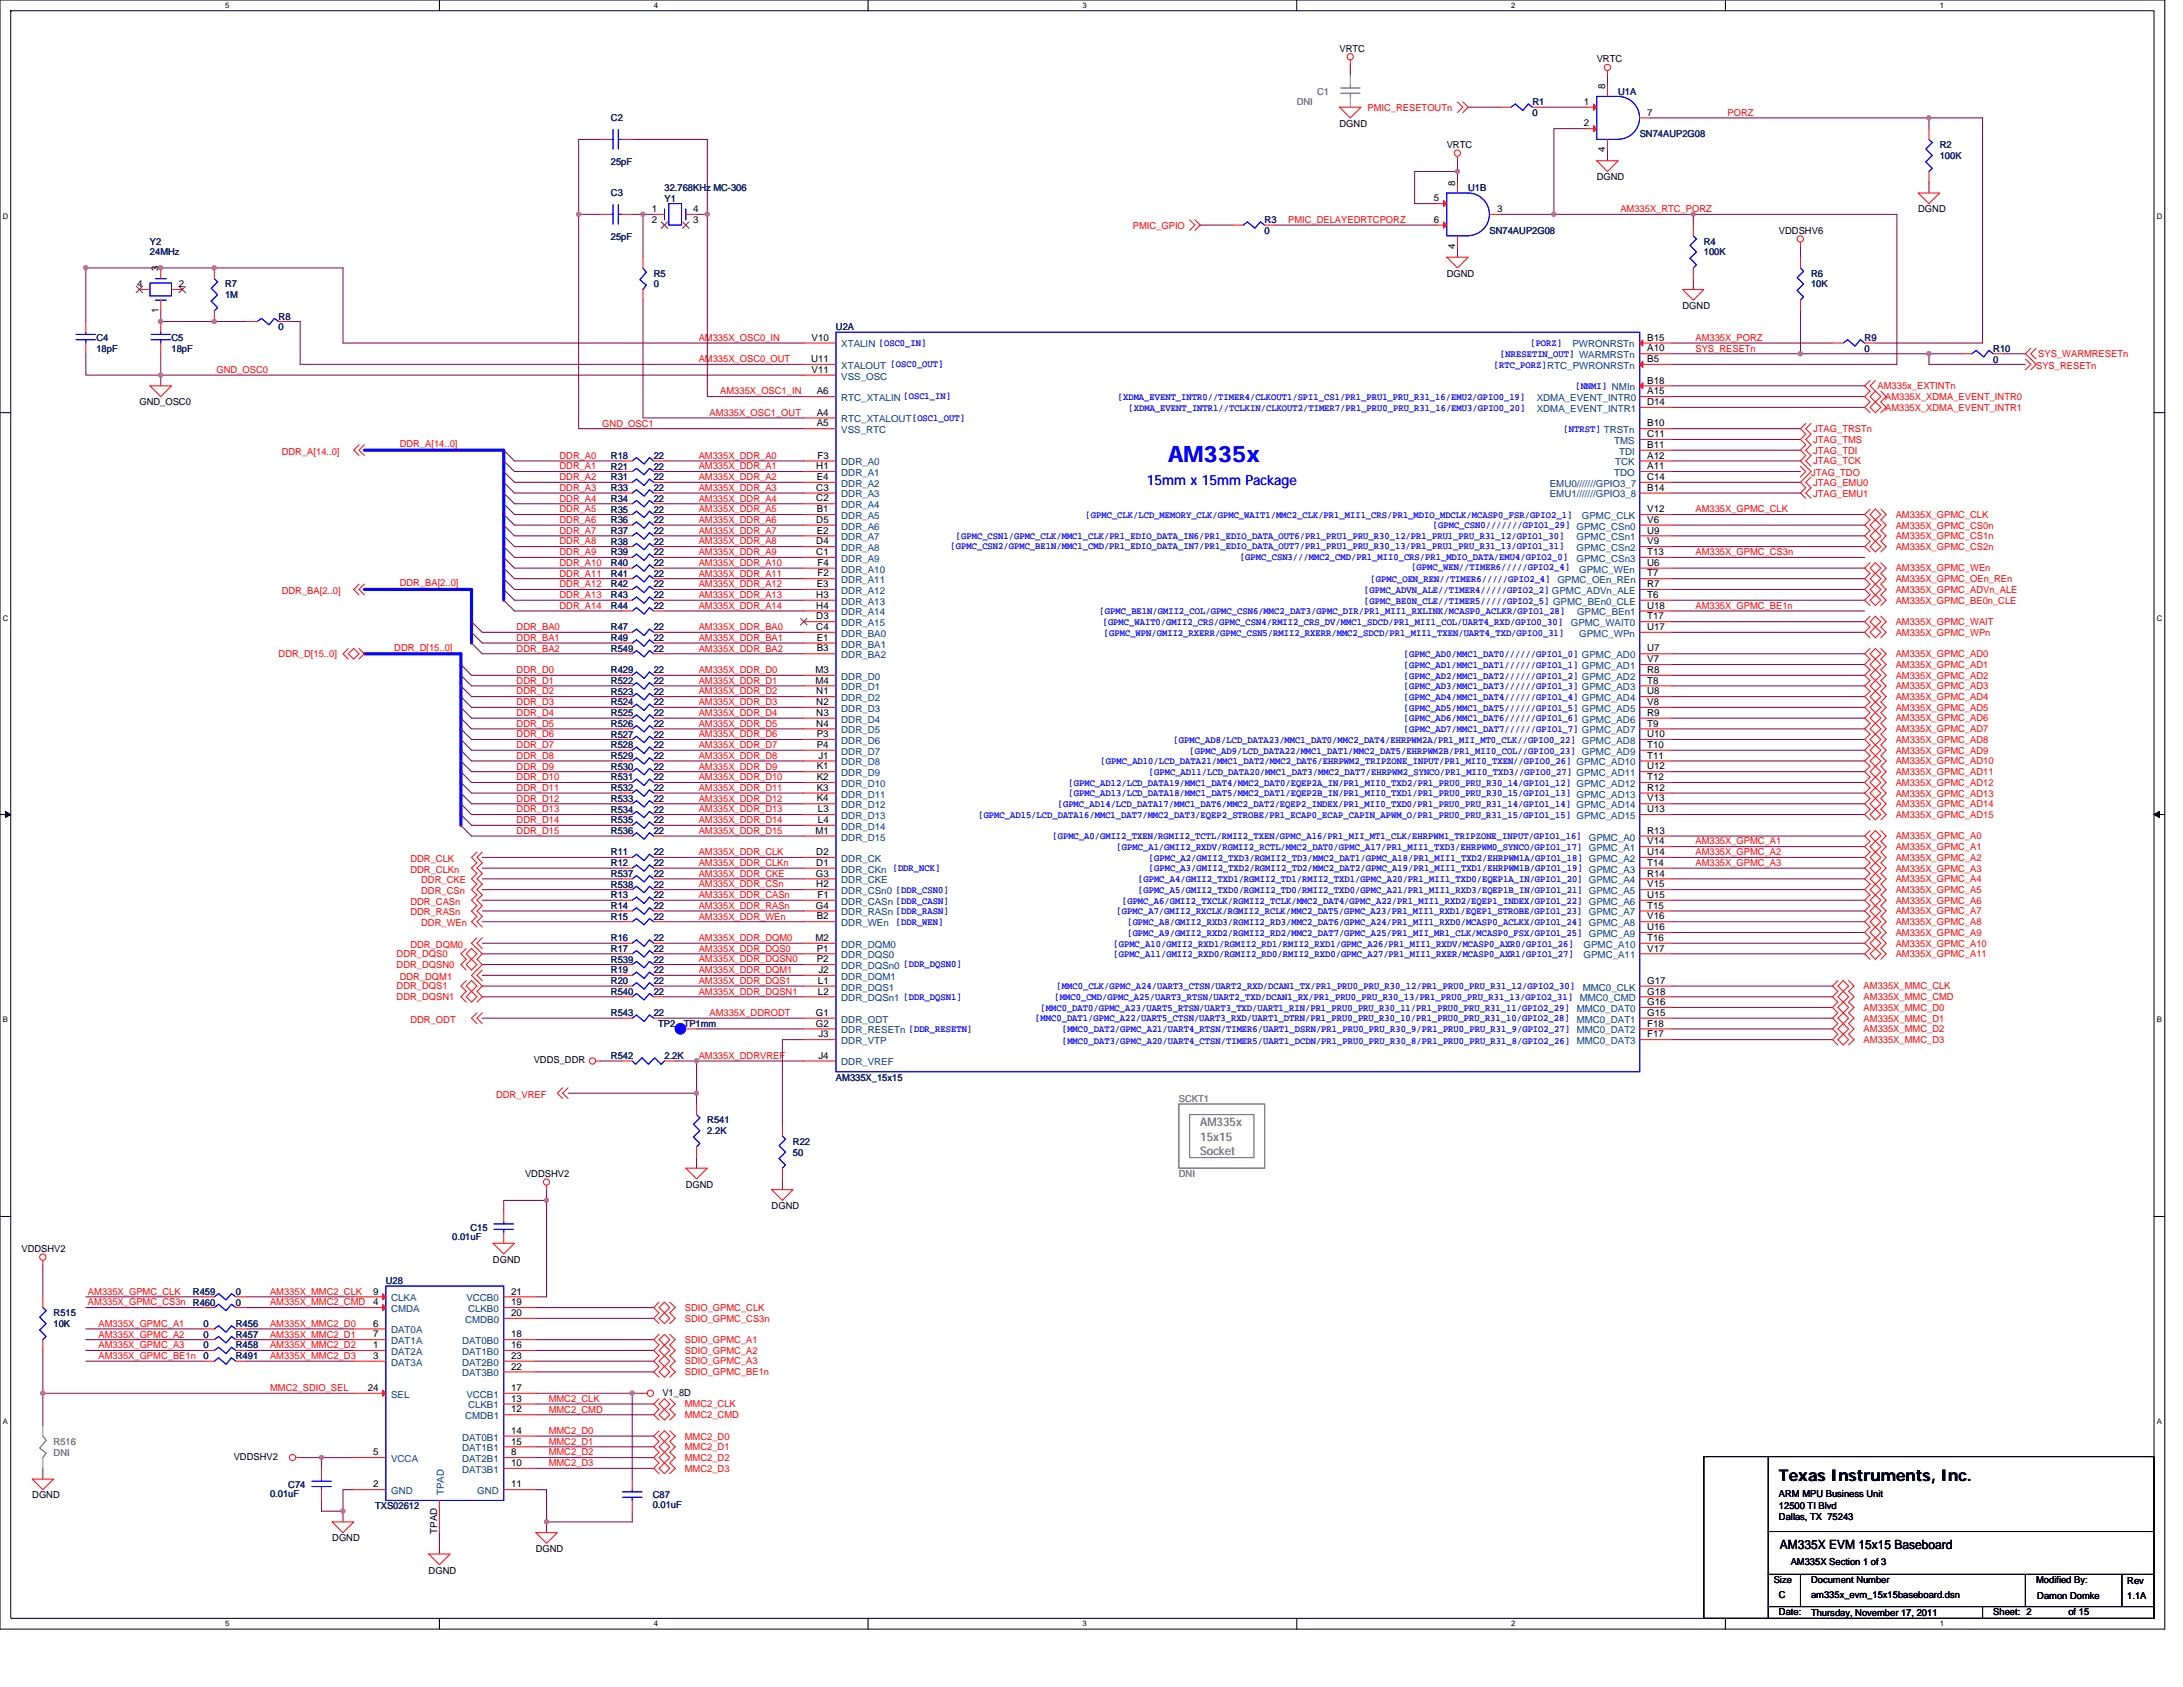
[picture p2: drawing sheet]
<svg xmlns="http://www.w3.org/2000/svg" width="279mm" height="216mm" viewBox="0 0 279 216" stroke-linecap="round" stroke-linejoin="round" font-family="sans-serif">
<defs><g id="words">
<text font-size="2.9" fill="#00f" x="149.5" y="59.1">AM335x</text>
<text font-size="2.1" x="227.7" y="189.5">Texas Instruments, Inc.</text>
<text font-size="1.8" fill="#00f" x="146.8" y="62.1">15mm x 15mm Package</text>
<text font-size="1.6" x="227.8" y="198.2">AM335X EVM 15x15 Baseboard</text>
<g font-size="1.5" fill="#808080">
<text x="153.6" y="144.1">AM335x</text>
<text x="153.6" y="146">15x15</text>
<text x="153.6" y="147.8">Socket</text>
</g>
<g font-size="1.2">
<text x="171.4" y="6.6">VRTC</text>
<text x="204.4" y="8">VRTC</text>
<text x="205.4" y="11.4" transform="rotate(-90 205.4 11.4)">8</text>
<text x="171.4" y="16.2">DGND</text>
<text x="202.7" y="13.4">1</text>
<text x="202.7" y="16.2">2</text>
<text x="210.8" y="14.8">7</text>
<text x="185.2" y="19">VRTC</text>
<text x="186.2" y="23.7" transform="rotate(-90 186.2 23.7)">8</text>
<text x="204.4" y="23.1">DGND</text>
<text x="205.4" y="19.5" transform="rotate(-90 205.4 19.5)">4</text>
<text x="83.4" y="27.1">1</text>
<text x="83.4" y="28.5">2</text>
<text x="88.7" y="27.1">4</text>
<text x="88.7" y="28.5">3</text>
<text x="183.5" y="25.8">5</text>
<text x="183.5" y="28.5">6</text>
<text x="191.6" y="27.1">3</text>
<text x="227.7" y="29.9">VDDSHV6</text>
<text x="245.5" y="27.2">DGND</text>
<text x="20.3" y="34.7" transform="rotate(-90 20.3 34.7)">3</text>
<text x="185.2" y="35.4">DGND</text>
<text x="186.2" y="31.8" transform="rotate(-90 186.2 31.8)">4</text>
<text x="17.6" y="36.7">4</text>
<text x="20.3" y="40.1" transform="rotate(-90 20.3 40.1)">1</text>
<text x="22.9" y="36.7">2</text>
<text x="215.3" y="39.5">DGND</text>
<text x="103.8" y="46.3">U11</text>
<text x="103.9" y="43.6">V10</text>
<text x="103.9" y="47.7">V11</text>
<text x="210.8" y="46.3">B5</text>
<text x="210.8" y="43.6">B15</text>
<text x="210.8" y="45">A10</text>
<text x="17.8" y="51.9">GND_OSC0</text>
<text x="104.5" y="50.5">A6</text>
<text x="104.5" y="53.2">A4</text>
<text x="210.8" y="49.1">B18</text>
<text x="210.8" y="50.5">A15</text>
<text x="210.8" y="51.8">D14</text>
<text x="104.5" y="54.6">A5</text>
<text x="104.6" y="58.7">F3</text>
<text x="210.8" y="55.9">C11</text>
<text x="210.8" y="58.7">A12</text>
<text x="210.8" y="54.6">B10</text>
<text x="210.8" y="57.3">B11</text>
<text x="104.5" y="60">H1</text>
<text x="104.5" y="62.8">C3</text>
<text x="104.5" y="64.2">C2</text>
<text x="104.5" y="61.4">E4</text>
<text x="104.5" y="65.6">B1</text>
<text x="210.8" y="61.4">C14</text>
<text x="210.8" y="62.8">B14</text>
<text x="210.8" y="65.6">V12</text>
<text x="210.8" y="60">A11</text>
<text x="104.5" y="66.9">D5</text>
<text x="104.5" y="69.7">D4</text>
<text x="104.5" y="71">C1</text>
<text x="104.5" y="68.3">E2</text>
<text x="210.8" y="66.9">V6</text>
<text x="210.8" y="68.3">U9</text>
<text x="210.8" y="69.7">V9</text>
<text x="210.8" y="71">T13</text>
<text x="104.5" y="76.5">H3</text>
<text x="104.5" y="77.9">H4</text>
<text x="104.5" y="75.1">E3</text>
<text x="104.6" y="72.4">F4</text>
<text x="104.6" y="73.8">F2</text>
<text x="210.8" y="72.4">U6</text>
<text x="210.8" y="76.5">T6</text>
<text x="210.8" y="73.8">T7</text>
<text x="210.8" y="77.9">U18</text>
<text x="210.8" y="75.1">R7</text>
<text x="104.5" y="80.6">C4</text>
<text x="104.5" y="79.3">D3</text>
<text x="104.5" y="82">E1</text>
<text x="104.5" y="83.4">B3</text>
<text x="210.8" y="79.3">T17</text>
<text x="210.8" y="80.6">U17</text>
<text x="210.8" y="83.4">U7</text>
<text x="104.4" y="86.1">M3</text>
<text x="104.4" y="87.5">M4</text>
<text x="104.5" y="88.9">N1</text>
<text x="210.8" y="84.8">V7</text>
<text x="210.8" y="86.1">R8</text>
<text x="210.8" y="87.5">T8</text>
<text x="210.8" y="88.9">U8</text>
<text x="104.5" y="90.2">N2</text>
<text x="104.5" y="91.6">N3</text>
<text x="104.5" y="93">N4</text>
<text x="104.5" y="94.3">P3</text>
<text x="104.5" y="95.7">P4</text>
<text x="210.8" y="90.2">V8</text>
<text x="210.8" y="91.6">R9</text>
<text x="210.8" y="93">T9</text>
<text x="210.8" y="94.3">U10</text>
<text x="210.8" y="95.7">T10</text>
<text x="104.5" y="98.5">K1</text>
<text x="104.5" y="99.8">K2</text>
<text x="104.5" y="101.2">K3</text>
<text x="104.8" y="97.1">J1</text>
<text x="210.8" y="97.1">T11</text>
<text x="210.8" y="98.5">U12</text>
<text x="210.8" y="99.8">T12</text>
<text x="210.8" y="101.2">R12</text>
<text x="104.4" y="106.7">M1</text>
<text x="104.5" y="102.6">K4</text>
<text x="104.7" y="103.9">L3</text>
<text x="104.7" y="105.3">L4</text>
<text x="210.8" y="102.6">V13</text>
<text x="210.8" y="103.9">U13</text>
<text x="210.8" y="106.7">R13</text>
<text x="104.4" y="112.2">G3</text>
<text x="104.5" y="109.4">D2</text>
<text x="104.5" y="110.8">D1</text>
<text x="104.5" y="113.6">H2</text>
<text x="210.8" y="108.1">V14</text>
<text x="210.8" y="109.4">U14</text>
<text x="210.8" y="110.8">T14</text>
<text x="210.8" y="112.2">R14</text>
<text x="210.8" y="113.6">V15</text>
<text x="104.4" y="116.3">G4</text>
<text x="104.5" y="117.7">B2</text>
<text x="104.6" y="114.9">F1</text>
<text x="210.8" y="114.9">U15</text>
<text x="210.8" y="116.3">T15</text>
<text x="210.8" y="117.7">V16</text>
<text x="210.8" y="119">U16</text>
<text x="104.4" y="120.4">M2</text>
<text x="104.5" y="121.8">P1</text>
<text x="104.5" y="123.1">P2</text>
<text x="104.7" y="125.9">L1</text>
<text x="104.8" y="124.5">J2</text>
<text x="210.8" y="120.4">T16</text>
<text x="210.8" y="121.8">V17</text>
<text x="210.8" y="125.9">G17</text>
<text x="104.4" y="130">G1</text>
<text x="104.4" y="131.4">G2</text>
<text x="104.7" y="127.3">L2</text>
<text x="210.8" y="127.3">G18</text>
<text x="210.8" y="128.6">G16</text>
<text x="210.8" y="130">G15</text>
<text x="210.8" y="131.4">F18</text>
<text x="68.3" y="136.1">VDDS_DDR</text>
<text x="104.8" y="132.8">J3</text>
<text x="104.8" y="135.5">J4</text>
<text x="210.8" y="132.8">F17</text>
<text x="67.2" y="150.6">VDDSHV2</text>
<text x="87.8" y="152">DGND</text>
<text x="98.8" y="154.7">DGND</text>
<text x="2.8" y="160.2">VDDSHV2</text>
<text x="63.1" y="161.6">DGND</text>
<text x="47.8" y="165.7">9</text>
<text x="47.8" y="167">4</text>
<text x="65.4" y="167">19</text>
<text x="65.4" y="165.7">21</text>
<text x="47.8" y="169.8">6</text>
<text x="47.8" y="171.2">7</text>
<text x="47.8" y="172.5">1</text>
<text x="47.8" y="173.9">3</text>
<text x="65.4" y="168.4">20</text>
<text x="65.4" y="171.2">18</text>
<text x="65.4" y="172.5">16</text>
<text x="65.4" y="173.9">23</text>
<text x="47.1" y="178">24</text>
<text x="65.4" y="179.4">13</text>
<text x="65.4" y="175.3">22</text>
<text x="65.4" y="178">17</text>
<text x="84.8" y="178.6">V1_8D</text>
<text x="65.4" y="180.8">12</text>
<text x="65.4" y="183.5">14</text>
<text x="65.4" y="184.9">15</text>
<text x="4.1" y="191.8">DGND</text>
<text x="29.9" y="186.8">VDDSHV2</text>
<text x="47.8" y="186.2">5</text>
<text x="47.8" y="190.4">2</text>
<text x="65.4" y="190.4">11</text>
<text x="65.4" y="186.2">8</text>
<text x="65.4" y="187.6">10</text>
<text x="227.7" y="191.6">ARM MPU Business Unit</text>
<text x="42.5" y="197.3">DGND</text>
<text x="55.9" y="196.3" transform="rotate(-90 55.9 196.3)">TPAD</text>
<text x="227.7" y="193.1">12500 TI Blvd</text>
<text x="227.7" y="194.5">Dallas, TX 75243</text>
<text x="54.9" y="201.4">DGND</text>
<text x="68.6" y="198.6">DGND</text>
<text x="227" y="202.6">Size</text>
<text x="229.2" y="200.3">AM335X Section 1 of 3</text>
<text x="231.8" y="202.6">Document Number</text>
<text x="260.6" y="202.6">Modified By:</text>
<text x="272.3" y="202.8">Rev</text>
<text x="227.7" y="206.7">Date:</text>
<text x="227.7" y="204.5">C</text>
<text x="231.8" y="206.9">Thursday, November 17, 2011</text>
<text x="231.8" y="204.5">am335x_evm_15x15baseboard.dsn</text>
<text x="255.1" y="206.7">Sheet: 2</text>
<text x="260.8" y="204.7">Damon Domke</text>
<text x="264.7" y="206.7">of 15</text>
<text x="272.3" y="204.7">1.1A</text>
</g>
<g font-size="1.2" fill="#000080">
<text x="78.2" y="15.5">C2</text>
<text x="196.2" y="13.5">R1</text>
<text x="196.2" y="14.8">0</text>
<text x="207.1" y="12.1">U1A</text>
<text x="209.9" y="17.6">SN74AUP2G08</text>
<text x="78.2" y="21.1">25pF</text>
<text x="248.3" y="19">R2</text>
<text x="248.3" y="20.3">100K</text>
<text x="78.2" y="25.1">C3</text>
<text x="85" y="25.8">Y1</text>
<text x="85" y="24.4">32.768KHz MC-306</text>
<text x="161.9" y="28.6">R3</text>
<text x="161.9" y="29.9">0</text>
<text x="187.9" y="24.4">U1B</text>
<text x="190.6" y="29.9">SN74AUP2G08</text>
<text x="19.2" y="31.3">Y2</text>
<text x="19.2" y="32.7">24MHz</text>
<text x="78.2" y="30.8">25pF</text>
<text x="83.7" y="35.4">R5</text>
<text x="218.1" y="31.3">R4</text>
<text x="218.1" y="32.7">100K</text>
<text x="231.8" y="35.4">R6</text>
<text x="28.8" y="36.8">R7</text>
<text x="28.8" y="38.2">1M</text>
<text x="35.7" y="40.9">R8</text>
<text x="83.7" y="36.8">0</text>
<text x="231.8" y="36.8">10K</text>
<text x="12.3" y="43.6">C4</text>
<text x="12.3" y="45">18pF</text>
<text x="21.9" y="43.6">C5</text>
<text x="21.9" y="45">18pF</text>
<text x="35.7" y="42.3">0</text>
<text x="107" y="42.3">U2A</text>
<text x="238.7" y="43.6">R9</text>
<text x="238.7" y="45">0</text>
<text x="255.1" y="45">R10</text>
<text x="255.1" y="46.4">0</text>
<text x="78.2" y="58.7">R18</text>
<text x="83.7" y="58.7">22</text>
<text x="78.2" y="62.8">R33</text>
<text x="78.2" y="61.5">R31</text>
<text x="78.2" y="65.6">R35</text>
<text x="78.2" y="64.2">R34</text>
<text x="78.2" y="60.1">R21</text>
<text x="83.7" y="62.8">22</text>
<text x="83.7" y="61.5">22</text>
<text x="83.7" y="65.6">22</text>
<text x="83.7" y="64.2">22</text>
<text x="83.7" y="60.1">22</text>
<text x="78.2" y="71.1">R39</text>
<text x="78.2" y="69.7">R38</text>
<text x="78.2" y="67">R36</text>
<text x="78.2" y="68.3">R37</text>
<text x="83.7" y="71.1">22</text>
<text x="83.7" y="69.7">22</text>
<text x="83.7" y="67">22</text>
<text x="83.7" y="68.3">22</text>
<text x="78.2" y="75.2">R42</text>
<text x="78.2" y="76.6">R43</text>
<text x="78.2" y="73.8">R41</text>
<text x="78.2" y="72.5">R40</text>
<text x="78.2" y="77.9">R44</text>
<text x="83.7" y="75.2">22</text>
<text x="83.7" y="76.6">22</text>
<text x="83.7" y="73.8">22</text>
<text x="83.7" y="72.5">22</text>
<text x="83.7" y="77.9">22</text>
<text x="78.2" y="83.4">R549</text>
<text x="78.2" y="80.7">R47</text>
<text x="78.2" y="82">R49</text>
<text x="83.7" y="83.4">22</text>
<text x="83.7" y="80.7">22</text>
<text x="83.7" y="82">22</text>
<text x="78.2" y="87.5">R522</text>
<text x="78.2" y="88.9">R523</text>
<text x="78.2" y="86.2">R429</text>
<text x="83.7" y="87.5">22</text>
<text x="83.7" y="88.9">22</text>
<text x="83.7" y="86.2">22</text>
<text x="78.2" y="94.4">R527</text>
<text x="78.2" y="93">R526</text>
<text x="78.2" y="95.8">R528</text>
<text x="78.2" y="91.7">R525</text>
<text x="78.2" y="90.3">R524</text>
<text x="83.7" y="94.4">22</text>
<text x="83.7" y="93">22</text>
<text x="83.7" y="95.8">22</text>
<text x="83.7" y="91.7">22</text>
<text x="83.7" y="90.3">22</text>
<text x="78.2" y="98.5">R530</text>
<text x="78.2" y="97.1">R529</text>
<text x="78.2" y="101.3">R532</text>
<text x="78.2" y="99.9">R531</text>
<text x="83.7" y="98.5">22</text>
<text x="83.7" y="97.1">22</text>
<text x="83.7" y="101.3">22</text>
<text x="83.7" y="99.9">22</text>
<text x="78.2" y="105.4">R535</text>
<text x="78.2" y="102.6">R533</text>
<text x="78.2" y="106.7">R536</text>
<text x="78.2" y="104">R534</text>
<text x="83.7" y="105.4">22</text>
<text x="83.7" y="102.6">22</text>
<text x="83.7" y="106.7">22</text>
<text x="83.7" y="104">22</text>
<text x="78.2" y="113.6">R538</text>
<text x="78.2" y="109.5">R11</text>
<text x="78.2" y="112.2">R537</text>
<text x="78.2" y="110.8">R12</text>
<text x="83.7" y="113.6">22</text>
<text x="83.7" y="112.2">22</text>
<text x="83.7" y="109.5">22</text>
<text x="83.7" y="110.8">22</text>
<text x="78.2" y="116.3">R14</text>
<text x="78.2" y="115">R13</text>
<text x="78.2" y="117.7">R15</text>
<text x="83.7" y="116.3">22</text>
<text x="83.7" y="115">22</text>
<text x="83.7" y="117.7">22</text>
<text x="78.2" y="123.2">R539</text>
<text x="78.2" y="121.8">R17</text>
<text x="78.2" y="125.9">R20</text>
<text x="78.2" y="124.6">R19</text>
<text x="78.2" y="120.5">R16</text>
<text x="83.7" y="123.2">22</text>
<text x="83.7" y="121.8">22</text>
<text x="83.7" y="125.9">22</text>
<text x="83.7" y="124.6">22</text>
<text x="83.7" y="120.5">22</text>
<text x="78.2" y="127.3">R540</text>
<text x="78.2" y="130">R543</text>
<text x="83.7" y="127.3">22</text>
<text x="83.7" y="130">22</text>
<text x="84.2" y="131.4">TP2</text>
<text x="87.5" y="131.4">TP1mm</text>
<text x="78.2" y="135.6">R542</text>
<text x="85" y="135.6">2.2K</text>
<text x="90.5" y="143.8">R541</text>
<text x="107" y="138.3">AM335X_15x15</text>
<text x="90.5" y="145.1">2.2K</text>
<text x="101.5" y="146.5">R22</text>
<text x="101.5" y="147.9">50</text>
<text x="57.9" y="158.7">0.01uF</text>
<text x="60.2" y="157.5">C15</text>
<text x="24.7" y="165.7">R459</text>
<text x="24.7" y="167.1">R460</text>
<text x="30.2" y="165.7">0</text>
<text x="30.2" y="167.1">0</text>
<text x="49.4" y="164.3">U28</text>
<text x="6.9" y="168.5">R515</text>
<text x="6.9" y="169.8">10K</text>
<text x="26.1" y="172.6">0</text>
<text x="26.1" y="169.8">0</text>
<text x="26.1" y="173.9">0</text>
<text x="26.1" y="171.2">0</text>
<text x="30.2" y="172.6">R458</text>
<text x="30.2" y="169.8">R456</text>
<text x="30.2" y="173.9">R491</text>
<text x="30.2" y="171.2">R457</text>
<text x="34.6" y="191.6">0.01uF</text>
<text x="36.9" y="190.4">C74</text>
<text x="83.5" y="191.8">C87</text>
<text x="48" y="193.1">TXS02612</text>
<text x="83.5" y="193">0.01uF</text>
</g>
<g font-size="1.2" fill="#808080">
<text x="166" y="13.5">DNI</text>
<text x="168.6" y="12.1">C1</text>
<text x="150.9" y="141">SCKT1</text>
<text x="150.9" y="150.6">DNI</text>
<text x="6.9" y="184.9">R516</text>
<text x="6.9" y="186.3">DNI</text>
</g>
<g font-size="1.2" fill="#f00">
<text x="175" y="14.2">PMIC_RESETOUTn</text>
<text x="221.1" y="14.8">PORZ</text>
<text x="145" y="29.3">PMIC_GPIO</text>
<text x="164.9" y="28.5">PMIC_DELAYEDRTCPORZ</text>
<text x="207.4" y="27.2">AM335X_RTC_PORZ</text>
<text x="27.7" y="47.7">GND_OSC0</text>
<text x="89.4" y="46.4">AM335X_OSC0_OUT</text>
<text x="89.4" y="43.6">AM335X_OSC0_IN</text>
<text x="217" y="45">SYS_RESETn</text>
<text x="217" y="43.6">AM335X_PORZ</text>
<text x="260.6" y="47.2">SYS_RESETn</text>
<text x="260.9" y="45.7">SYS_WARMRESETn</text>
<text x="90.8" y="53.2">AM335X_OSC1_OUT</text>
<text x="92.2" y="50.5">AM335X_OSC1_IN</text>
<text x="240.3" y="49.8">AM335x_EXTINTn</text>
<text x="241.3" y="52.6">AM335X_XDMA_EVENT_INTR1</text>
<text x="241.3" y="51.2">AM335X_XDMA_EVENT_INTR0</text>
<text x="36.1" y="58.2">DDR_A[14..0]</text>
<text x="51.2" y="57.2">DDR_A[14..0]</text>
<text x="71.6" y="58.7">DDR_A0</text>
<text x="77.1" y="54.6">GND_OSC1</text>
<text x="89.4" y="58.7">AM335X_DDR_A0</text>
<text x="232.1" y="58">JTAG_TDI</text>
<text x="232.1" y="55.3">JTAG_TRSTn</text>
<text x="232.1" y="56.7">JTAG_TMS</text>
<text x="232.1" y="59.4">JTAG_TCK</text>
<text x="71.6" y="60.1">DDR_A1</text>
<text x="71.6" y="61.4">DDR_A2</text>
<text x="71.6" y="62.8">DDR_A3</text>
<text x="71.6" y="64.2">DDR_A4</text>
<text x="71.6" y="65.6">DDR_A5</text>
<text x="89.4" y="60.1">AM335X_DDR_A1</text>
<text x="89.4" y="61.4">AM335X_DDR_A2</text>
<text x="89.4" y="62.8">AM335X_DDR_A3</text>
<text x="89.4" y="64.2">AM335X_DDR_A4</text>
<text x="89.4" y="65.6">AM335X_DDR_A5</text>
<text x="217" y="65.6">AM335X_GPMC_CLK</text>
<text x="231.8" y="60.9">JTAG_TDO</text>
<text x="232.1" y="62.2">JTAG_EMU0</text>
<text x="232.1" y="63.5">JTAG_EMU1</text>
<text x="71.6" y="66.9">DDR_A6</text>
<text x="71.6" y="68.3">DDR_A7</text>
<text x="71.6" y="69.7">DDR_A8</text>
<text x="71.6" y="71.1">DDR_A9</text>
<text x="89.4" y="68.3">AM335X_DDR_A7</text>
<text x="89.4" y="66.9">AM335X_DDR_A6</text>
<text x="89.4" y="69.7">AM335X_DDR_A8</text>
<text x="89.4" y="71.1">AM335X_DDR_A9</text>
<text x="217" y="71.1">AM335X_GPMC_CS3n</text>
<text x="242.6" y="66.3">AM335X_GPMC_CLK</text>
<text x="242.6" y="67.6">AM335X_GPMC_CS0n</text>
<text x="242.6" y="69">AM335X_GPMC_CS1n</text>
<text x="242.6" y="70.4">AM335X_GPMC_CS2n</text>
<text x="36.1" y="76">DDR_BA[2..0]</text>
<text x="51.2" y="75">DDR_BA[2..0]</text>
<text x="71.6" y="72.4">DDR_A10</text>
<text x="71.6" y="73.8">DDR_A11</text>
<text x="71.6" y="75.2">DDR_A12</text>
<text x="71.6" y="76.5">DDR_A13</text>
<text x="71.6" y="77.9">DDR_A14</text>
<text x="89.4" y="73.8">AM335X_DDR_A11</text>
<text x="89.4" y="72.4">AM335X_DDR_A10</text>
<text x="89.4" y="77.9">AM335X_DDR_A14</text>
<text x="89.4" y="76.5">AM335X_DDR_A13</text>
<text x="89.4" y="75.2">AM335X_DDR_A12</text>
<text x="217" y="77.9">AM335X_GPMC_BE1n</text>
<text x="242.6" y="73.1">AM335X_GPMC_WEn</text>
<text x="242.6" y="74.5">AM335X_GPMC_OEn_REn</text>
<text x="242.6" y="75.9">AM335X_GPMC_ADVn_ALE</text>
<text x="242.6" y="77.3">AM335X_GPMC_BE0n_CLE</text>
<text x="50.5" y="83.3">DDR_D[15..0]</text>
<text x="66.1" y="80.6">DDR_BA0</text>
<text x="66.1" y="82">DDR_BA1</text>
<text x="66.1" y="83.4">DDR_BA2</text>
<text x="89.4" y="82">AM335X_DDR_BA1</text>
<text x="89.4" y="80.6">AM335X_DDR_BA0</text>
<text x="89.4" y="83.4">AM335X_DDR_BA2</text>
<text x="242.6" y="80">AM335X_GPMC_WAIT</text>
<text x="242.6" y="81.4">AM335X_GPMC_WPn</text>
<text x="35.7" y="84.1">DDR_D[15..0]</text>
<text x="66.1" y="87.5">DDR_D1</text>
<text x="66.1" y="86.1">DDR_D0</text>
<text x="66.1" y="88.9">DDR_D2</text>
<text x="89.4" y="86.1">AM335X_DDR_D0</text>
<text x="89.4" y="87.5">AM335X_DDR_D1</text>
<text x="89.4" y="88.9">AM335X_DDR_D2</text>
<text x="242.6" y="84.1">AM335X_GPMC_AD0</text>
<text x="242.6" y="85.5">AM335X_GPMC_AD1</text>
<text x="242.6" y="86.8">AM335X_GPMC_AD2</text>
<text x="242.6" y="88.2">AM335X_GPMC_AD3</text>
<text x="242.6" y="89.6">AM335X_GPMC_AD4</text>
<text x="66.1" y="93">DDR_D5</text>
<text x="66.1" y="91.6">DDR_D4</text>
<text x="66.1" y="90.3">DDR_D3</text>
<text x="66.1" y="94.4">DDR_D6</text>
<text x="66.1" y="95.7">DDR_D7</text>
<text x="89.4" y="90.3">AM335X_DDR_D3</text>
<text x="89.4" y="94.4">AM335X_DDR_D6</text>
<text x="89.4" y="95.7">AM335X_DDR_D7</text>
<text x="89.4" y="93">AM335X_DDR_D5</text>
<text x="89.4" y="91.6">AM335X_DDR_D4</text>
<text x="242.6" y="95.1">AM335X_GPMC_AD8</text>
<text x="242.6" y="91">AM335X_GPMC_AD5</text>
<text x="242.6" y="92.3">AM335X_GPMC_AD6</text>
<text x="242.6" y="93.7">AM335X_GPMC_AD7</text>
<text x="66.1" y="98.5">DDR_D9</text>
<text x="66.1" y="97.1">DDR_D8</text>
<text x="66.1" y="99.9">DDR_D10</text>
<text x="66.1" y="101.2">DDR_D11</text>
<text x="89.4" y="97.1">AM335X_DDR_D8</text>
<text x="89.4" y="98.5">AM335X_DDR_D9</text>
<text x="89.4" y="101.2">AM335X_DDR_D11</text>
<text x="89.4" y="99.9">AM335X_DDR_D10</text>
<text x="242.6" y="96.5">AM335X_GPMC_AD9</text>
<text x="242.6" y="97.8">AM335X_GPMC_AD10</text>
<text x="242.6" y="99.2">AM335X_GPMC_AD11</text>
<text x="242.6" y="100.6">AM335X_GPMC_AD12</text>
<text x="242.6" y="101.9">AM335X_GPMC_AD13</text>
<text x="66.1" y="104">DDR_D13</text>
<text x="66.1" y="102.6">DDR_D12</text>
<text x="66.1" y="105.3">DDR_D14</text>
<text x="66.1" y="106.7">DDR_D15</text>
<text x="89.4" y="105.3">AM335X_DDR_D14</text>
<text x="89.4" y="106.7">AM335X_DDR_D15</text>
<text x="89.4" y="104">AM335X_DDR_D13</text>
<text x="89.4" y="102.6">AM335X_DDR_D12</text>
<text x="242.6" y="103.3">AM335X_GPMC_AD14</text>
<text x="242.6" y="104.7">AM335X_GPMC_AD15</text>
<text x="242.6" y="107.4">AM335X_GPMC_A0</text>
<text x="52.5" y="110.3">DDR_CLK</text>
<text x="52.5" y="111.7">DDR_CLKn</text>
<text x="53.9" y="113.1">DDR_CKE</text>
<text x="89.4" y="109.5">AM335X_DDR_CLK</text>
<text x="89.4" y="110.8">AM335X_DDR_CLKn</text>
<text x="89.4" y="112.2">AM335X_DDR_CKE</text>
<text x="89.4" y="113.6">AM335X_DDR_CSn</text>
<text x="217" y="108.1">AM335X_GPMC_A1</text>
<text x="217" y="109.5">AM335X_GPMC_A2</text>
<text x="217" y="110.8">AM335X_GPMC_A3</text>
<text x="242.6" y="108.8">AM335X_GPMC_A1</text>
<text x="242.6" y="110.2">AM335X_GPMC_A2</text>
<text x="242.6" y="111.5">AM335X_GPMC_A3</text>
<text x="242.6" y="112.9">AM335X_GPMC_A4</text>
<text x="52.5" y="115.8">DDR_CASn</text>
<text x="52.5" y="117.2">DDR_RASn</text>
<text x="53.9" y="118.5">DDR_WEn</text>
<text x="53.9" y="114.4">DDR_CSn</text>
<text x="89.4" y="114.9">AM335X_DDR_CASn</text>
<text x="89.4" y="116.3">AM335X_DDR_RASn</text>
<text x="89.4" y="117.7">AM335X_DDR_WEn</text>
<text x="242.6" y="114.3">AM335X_GPMC_A5</text>
<text x="242.6" y="115.7">AM335X_GPMC_A6</text>
<text x="242.6" y="117">AM335X_GPMC_A7</text>
<text x="242.6" y="118.4">AM335X_GPMC_A8</text>
<text x="242.6" y="119.8">AM335X_GPMC_A9</text>
<text x="50.8" y="122.5">DDR_DQS0</text>
<text x="50.8" y="123.9">DDR_DQSN0</text>
<text x="51.2" y="125.4">DDR_DQM1</text>
<text x="52.5" y="121.3">DDR_DQM0</text>
<text x="89.4" y="120.4">AM335X_DDR_DQM0</text>
<text x="89.4" y="121.8">AM335X_DDR_DQS0</text>
<text x="89.4" y="124.5">AM335X_DDR_DQM1</text>
<text x="89.4" y="125.9">AM335X_DDR_DQS1</text>
<text x="89.4" y="123.2">AM335X_DDR_DQSN0</text>
<text x="242.6" y="121.1">AM335X_GPMC_A10</text>
<text x="242.6" y="122.5">AM335X_GPMC_A11</text>
<text x="50.8" y="126.6">DDR_DQS1</text>
<text x="50.8" y="128">DDR_DQSN1</text>
<text x="52.5" y="130.9">DDR_ODT</text>
<text x="89.4" y="127.3">AM335X_DDR_DQSN1</text>
<text x="90.8" y="130">AM335X_DDRODT</text>
<text x="238.5" y="126.6">AM335X_MMC_CLK</text>
<text x="238.5" y="128">AM335X_MMC_CMD</text>
<text x="238.5" y="129.4">AM335X_MMC_D0</text>
<text x="238.5" y="130.7">AM335X_MMC_D1</text>
<text x="89.4" y="135.5">AM335X_DDRVREF</text>
<text x="238.5" y="132.1">AM335X_MMC_D2</text>
<text x="238.5" y="133.5">AM335X_MMC_D3</text>
<text x="63.5" y="140.5">DDR_VREF</text>
<text x="11.3" y="167.1">AM335X_GPMC_CS3n</text>
<text x="11.3" y="165.7">AM335X_GPMC_CLK</text>
<text x="34.6" y="165.7">AM335X_MMC2_CLK</text>
<text x="34.6" y="167.1">AM335X_MMC2_CMD</text>
<text x="87.7" y="167.8">SDIO_GPMC_CLK</text>
<text x="12.6" y="172.6">AM335X_GPMC_A3</text>
<text x="12.6" y="171.2">AM335X_GPMC_A2</text>
<text x="12.6" y="169.8">AM335X_GPMC_A1</text>
<text x="12.6" y="173.9">AM335X_GPMC_BE1n</text>
<text x="34.6" y="171.2">AM335X_MMC2_D1</text>
<text x="34.6" y="169.8">AM335X_MMC2_D0</text>
<text x="34.6" y="173.9">AM335X_MMC2_D3</text>
<text x="34.6" y="172.6">AM335X_MMC2_D2</text>
<text x="87.7" y="171.9">SDIO_GPMC_A1</text>
<text x="87.7" y="173.3">SDIO_GPMC_A2</text>
<text x="87.7" y="169.1">SDIO_GPMC_CS3n</text>
<text x="34.6" y="178">MMC2_SDIO_SEL</text>
<text x="70.2" y="179.4">MMC2_CLK</text>
<text x="87.7" y="174.6">SDIO_GPMC_A3</text>
<text x="87.7" y="176">SDIO_GPMC_BE1n</text>
<text x="70.2" y="184.9">MMC2_D1</text>
<text x="70.2" y="183.5">MMC2_D0</text>
<text x="70.2" y="180.8">MMC2_CMD</text>
<text x="87.7" y="184.2">MMC2_D0</text>
<text x="87.7" y="185.6">MMC2_D1</text>
<text x="87.7" y="180.1">MMC2_CLK</text>
<text x="87.7" y="181.5">MMC2_CMD</text>
<text x="70.2" y="187.6">MMC2_D3</text>
<text x="70.2" y="186.3">MMC2_D2</text>
<text x="87.7" y="187">MMC2_D2</text>
<text x="87.7" y="188.3">MMC2_D3</text>
</g>
<g font-size="1.2" fill="#004080">
<text x="107.7" y="44.5">XTALIN [OSC0_IN]</text>
<text x="107.7" y="47.2">XTALOUT [OSC0_OUT]</text>
<text x="201.3" y="44.5">PWRONRSTn</text>
<text x="107.7" y="51.3">RTC_XTALIN [OSC1_IN]</text>
<text x="107.7" y="48.6">VSS_OSC</text>
<text x="196.7" y="51.3">XDMA_EVENT_INTR0</text>
<text x="196.7" y="52.7">XDMA_EVENT_INTR1</text>
<text x="107.7" y="54.1">RTC_XTALOUT[OSC1_OUT]</text>
<text x="107.7" y="59.6">DDR_A0</text>
<text x="107.7" y="55.4">VSS_RTC</text>
<text x="206.6" y="56.8">TMS</text>
<text x="206.7" y="59.6">TCK</text>
<text x="207.2" y="58.2">TDI</text>
<text x="107.7" y="60.9">DDR_A1</text>
<text x="107.7" y="62.3">DDR_A2</text>
<text x="107.7" y="63.7">DDR_A3</text>
<text x="107.7" y="65">DDR_A4</text>
<text x="198.4" y="62.3">EMU0///////GPIO3_7</text>
<text x="198.4" y="63.7">EMU1///////GPIO3_8</text>
<text x="206.6" y="60.9">TDO</text>
<text x="107.7" y="66.4">DDR_A5</text>
<text x="107.7" y="67.8">DDR_A6</text>
<text x="107.7" y="69.2">DDR_A7</text>
<text x="107.7" y="70.5">DDR_A8</text>
<text x="107.7" y="71.9">DDR_A9</text>
<text x="201.8" y="69.2">GPMC_CSn1</text>
<text x="201.8" y="70.5">GPMC_CSn2</text>
<text x="201.8" y="71.9">GPMC_CSn3</text>
<text x="202.5" y="66.4">GPMC_CLK</text>
<text x="107.7" y="73.3">DDR_A10</text>
<text x="107.7" y="74.6">DDR_A11</text>
<text x="107.7" y="76">DDR_A12</text>
<text x="107.7" y="77.4">DDR_A13</text>
<text x="199.3" y="74.6">GPMC_OEn_REn</text>
<text x="202.1" y="73.3">GPMC_WEn</text>
<text x="107.7" y="78.8">DDR_A14</text>
<text x="107.7" y="81.5">DDR_BA0</text>
<text x="107.7" y="82.9">DDR_BA1</text>
<text x="107.7" y="80.1">DDR_A15</text>
<text x="201" y="80.1">GPMC_WAIT0</text>
<text x="201.8" y="78.8">GPMC_BEn1</text>
<text x="202.1" y="81.5">GPMC_WPn</text>
<text x="107.7" y="87">DDR_D0</text>
<text x="107.7" y="88.3">DDR_D1</text>
<text x="107.7" y="89.7">DDR_D2</text>
<text x="107.7" y="84.2">DDR_BA2</text>
<text x="107.7" y="91.1">DDR_D3</text>
<text x="107.7" y="92.5">DDR_D4</text>
<text x="107.7" y="93.9">DDR_D5</text>
<text x="107.7" y="95.2">DDR_D6</text>
<text x="107.7" y="96.6">DDR_D7</text>
<text x="107.7" y="98">DDR_D8</text>
<text x="107.7" y="99.3">DDR_D9</text>
<text x="107.7" y="100.7">DDR_D10</text>
<text x="107.7" y="102.1">DDR_D11</text>
<text x="107.7" y="103.4">DDR_D12</text>
<text x="107.7" y="104.8">DDR_D13</text>
<text x="107.7" y="106.2">DDR_D14</text>
<text x="107.7" y="107.6">DDR_D15</text>
<text x="203.3" y="107.6">GPMC_A0</text>
<text x="107.7" y="110.3">DDR_CK</text>
<text x="107.7" y="111.7">DDR_CKn [DDR_NCK]</text>
<text x="107.7" y="113.1">DDR_CKE</text>
<text x="107.7" y="114.4">DDR_CSn0 [DDR_CSN0]</text>
<text x="107.7" y="115.8">DDR_CASn [DDR_CASN]</text>
<text x="107.7" y="117.2">DDR_RASn [DDR_RASN]</text>
<text x="107.7" y="118.5">DDR_WEn</text>
<text x="107.7" y="121.3">DDR_DQM0</text>
<text x="107.7" y="122.6">DDR_DQS0</text>
<text x="107.7" y="124">DDR_DQSn0 [DDR_DQSN0]</text>
<text x="107.7" y="125.4">DDR_DQM1</text>
<text x="202.7" y="121.3">GPMC_A10</text>
<text x="202.7" y="122.6">GPMC_A11</text>
<text x="107.7" y="126.8">DDR_DQS1</text>
<text x="107.7" y="128.1">DDR_DQSn1 [DDR_DQSN1]</text>
<text x="107.7" y="130.9">DDR_ODT</text>
<text x="201.8" y="129.5">MMC0_DAT0</text>
<text x="201.8" y="130.9">MMC0_DAT1</text>
<text x="202.6" y="126.8">MMC0_CLK</text>
<text x="107.7" y="132.2">DDR_RESETn [DDR_RESETN]</text>
<text x="107.7" y="133.6">DDR_VTP</text>
<text x="107.7" y="136.4">DDR_VREF</text>
<text x="50.1" y="166.5">CLKA</text>
<text x="50.1" y="167.9">CMDA</text>
<text x="59.7" y="166.5">VCCB0</text>
<text x="59.9" y="167.9">CLKB0</text>
<text x="50.1" y="170.6">DAT0A</text>
<text x="50.1" y="172">DAT1A</text>
<text x="50.1" y="173.4">DAT2A</text>
<text x="59.1" y="172">DAT0B0</text>
<text x="59.1" y="173.4">DAT1B0</text>
<text x="59.5" y="169.3">CMDB0</text>
<text x="50.1" y="174.8">DAT3A</text>
<text x="50.1" y="178.9">SEL</text>
<text x="59.1" y="174.8">DAT2B0</text>
<text x="59.1" y="176.1">DAT3B0</text>
<text x="59.7" y="178.9">VCCB1</text>
<text x="59.1" y="184.4">DAT0B1</text>
<text x="59.1" y="185.7">DAT1B1</text>
<text x="59.5" y="181.6">CMDB1</text>
<text x="59.9" y="180.3">CLKB1</text>
<text x="50.1" y="187.1">VCCA</text>
<text x="50.1" y="191.2">GND</text>
<text x="56.8" y="191.3" transform="rotate(-90 56.8 191.3)">TPAD</text>
<text x="59.1" y="187.1">DAT2B1</text>
<text x="59.1" y="188.5">DAT3B1</text>
<text x="61.1" y="191.2">GND</text>
</g>
<g font-size="1.2" fill="#00f">
<text x="112.5" y="44.3">[OSC0_IN]</text>
<text x="114" y="46.9">[OSC0_OUT]</text>
<text x="191.2" y="47.1">[RTC_PORZ]RTC_PWRONRSTn</text>
<text x="191.2" y="47.1">[RTC_PORZ]</text>
<text x="192" y="45.7">[NRESETIN_OUT] WARMRSTn</text>
<text x="192" y="45.7">[NRESETIN_OUT]</text>
<text x="195.9" y="44.3">[PORZ]</text>
<text x="115.6" y="51">[OSC1_IN]</text>
<text x="116.7" y="53.9">[OSC1_OUT]</text>
<text x="143.1" y="51.2">[XDMA_EVENT_INTR0//TIMER4/CLKOUT1/SPI1_CS1/PR1_PRU1_PRU_R31_16/EMU2/GPIO0_19]</text>
<text x="144.4" y="52.6">[XDMA_EVENT_INTR1//TCLKIN/CLKOUT2/TIMER7/PR1_PRU0_PRU_R31_16/EMU3/GPIO0_20]</text>
<text x="201.6" y="49.8">[NNMI] NMIn</text>
<text x="201.6" y="49.8">[NNMI]</text>
<text x="200.1" y="55.3">[NTRST] TRSTn</text>
<text x="200.1" y="55.3">[NTRST]</text>
<text x="121.7" y="70.3">[GPMC_CSN2/GPMC_BE1N/MMC1_CMD/PR1_EDIO_DATA_IN7/PR1_EDIO_DATA_OUT7/PR1_PRU1_PRU_R30_13/PR1_PRU1_PRU_R31_13/GPIO1_31]</text>
<text x="122.3" y="69">[GPMC_CSN1/GPMC_CLK/MMC1_CLK/PR1_EDIO_DATA_IN6/PR1_EDIO_DATA_OUT6/PR1_PRU1_PRU_R30_12/PR1_PRU1_PRU_R31_12/GPIO1_30]</text>
<text x="138.9" y="66.3">[GPMC_CLK/LCD_MEMORY_CLK/GPMC_WAIT1/MMC2_CLK/PR1_MII1_CRS/PR1_MDIO_MDCLK/MCASP0_FSR/GPIO2_1]</text>
<text x="158.7" y="71.6">[GPMC_CSN3///MMC2_CMD/PR1_MII0_CRS/PR1_MDIO_DATA/EMU4/GPIO2_0]</text>
<text x="183.4" y="67.6">[GPMC_CSN0///////GPIO1_29] GPMC_CSn0</text>
<text x="183.4" y="67.6">[GPMC_CSN0///////GPIO1_29]</text>
<text x="174.6" y="75.9">[GPMC_ADVN_ALE//TIMER4/////GPIO2_2] GPMC_ADVn_ALE</text>
<text x="174.6" y="77.2">[GPMC_BE0N_CLE//TIMER5/////GPIO2_5] GPMC_BEn0_CLE</text>
<text x="174.6" y="75.9">[GPMC_ADVN_ALE//TIMER4/////GPIO2_2]</text>
<text x="174.6" y="77.2">[GPMC_BE0N_CLE//TIMER5/////GPIO2_5]</text>
<text x="175.4" y="74.5">[GPMC_OEN_REN//TIMER6/////GPIO2_4]</text>
<text x="180.6" y="73">[GPMC_WEN//TIMER6/////GPIO2_4]</text>
<text x="140.7" y="78.6">[GPMC_BE1N/GMII2_COL/GPMC_CSN6/MMC2_DAT3/GPMC_DIR/PR1_MII1_RXLINK/MCASP0_ACLKR/GPIO1_28]</text>
<text x="141.1" y="80">[GPMC_WAIT0/GMII2_CRS/GPMC_CSN4/RMII2_CRS_DV/MMC1_SDCD/PR1_MII1_COL/UART4_RXD/GPIO0_30]</text>
<text x="141.3" y="81.3">[GPMC_WPN/GMII2_RXERR/GPMC_CSN5/RMII2_RXERR/MMC2_SDCD/PR1_MII1_TXEN/UART4_TXD/GPIO0_31]</text>
<text x="179.7" y="84.1">[GPMC_AD0/MMC1_DAT0//////GPIO1_0] GPMC_AD0</text>
<text x="179.7" y="85.5">[GPMC_AD1/MMC1_DAT1//////GPIO1_1] GPMC_AD1</text>
<text x="179.7" y="86.8">[GPMC_AD2/MMC1_DAT2//////GPIO1_2] GPMC_AD2</text>
<text x="179.7" y="88.2">[GPMC_AD3/MMC1_DAT3//////GPIO1_3] GPMC_AD3</text>
<text x="179.7" y="89.6">[GPMC_AD4/MMC1_DAT4//////GPIO1_4] GPMC_AD4</text>
<text x="179.7" y="84.1">[GPMC_AD0/MMC1_DAT0//////GPIO1_0]</text>
<text x="179.7" y="85.5">[GPMC_AD1/MMC1_DAT1//////GPIO1_1]</text>
<text x="179.7" y="86.8">[GPMC_AD2/MMC1_DAT2//////GPIO1_2]</text>
<text x="179.7" y="88.2">[GPMC_AD3/MMC1_DAT3//////GPIO1_3]</text>
<text x="179.7" y="89.6">[GPMC_AD4/MMC1_DAT4//////GPIO1_4]</text>
<text x="150.2" y="95.1">[GPMC_AD8/LCD_DATA23/MMC1_DAT0/MMC2_DAT4/EHRPWM2A/PR1_MII_MT0_CLK//GPIO0_22] GPMC_AD8</text>
<text x="150.2" y="95.1">[GPMC_AD8/LCD_DATA23/MMC1_DAT0/MMC2_DAT4/EHRPWM2A/PR1_MII_MT0_CLK//GPIO0_22]</text>
<text x="179.7" y="91">[GPMC_AD5/MMC1_DAT5//////GPIO1_5] GPMC_AD5</text>
<text x="179.7" y="92.3">[GPMC_AD6/MMC1_DAT6//////GPIO1_6] GPMC_AD6</text>
<text x="179.7" y="93.7">[GPMC_AD7/MMC1_DAT7//////GPIO1_7] GPMC_AD7</text>
<text x="179.7" y="91">[GPMC_AD5/MMC1_DAT5//////GPIO1_5]</text>
<text x="179.7" y="92.3">[GPMC_AD6/MMC1_DAT6//////GPIO1_6]</text>
<text x="179.7" y="93.7">[GPMC_AD7/MMC1_DAT7//////GPIO1_7]</text>
<text x="136.8" y="100.6">[GPMC_AD12/LCD_DATA19/MMC1_DAT4/MMC2_DAT0/EQEP2A_IN/PR1_MII0_TXD2/PR1_PRU0_PRU_R30_14/GPIO1_12] GPMC_AD12</text>
<text x="136.8" y="101.9">[GPMC_AD13/LCD_DATA18/MMC1_DAT5/MMC2_DAT1/EQEP2B_IN/PR1_MII0_TXD1/PR1_PRU0_PRU_R30_15/GPIO1_13] GPMC_AD13</text>
<text x="136.8" y="100.6">[GPMC_AD12/LCD_DATA19/MMC1_DAT4/MMC2_DAT0/EQEP2A_IN/PR1_MII0_TXD2/PR1_PRU0_PRU_R30_14/GPIO1_12]</text>
<text x="136.8" y="101.9">[GPMC_AD13/LCD_DATA18/MMC1_DAT5/MMC2_DAT1/EQEP2B_IN/PR1_MII0_TXD1/PR1_PRU0_PRU_R30_15/GPIO1_13]</text>
<text x="140.9" y="97.8">[GPMC_AD10/LCD_DATA21/MMC1_DAT2/MMC2_DAT6/EHRPWM2_TRIPZONE_INPUT/PR1_MII0_TXEN//GPIO0_26] GPMC_AD10</text>
<text x="140.9" y="97.8">[GPMC_AD10/LCD_DATA21/MMC1_DAT2/MMC2_DAT6/EHRPWM2_TRIPZONE_INPUT/PR1_MII0_TXEN//GPIO0_26]</text>
<text x="147" y="99.2">[GPMC_AD11/LCD_DATA20/MMC1_DAT3/MMC2_DAT7/EHRPWM2_SYNCO/PR1_MII0_TXD3//GPIO0_27] GPMC_AD11</text>
<text x="147" y="99.2">[GPMC_AD11/LCD_DATA20/MMC1_DAT3/MMC2_DAT7/EHRPWM2_SYNCO/PR1_MII0_TXD3//GPIO0_27]</text>
<text x="152.3" y="96.4">[GPMC_AD9/LCD_DATA22/MMC1_DAT1/MMC2_DAT5/EHRPWM2B/PR1_MII0_COL//GPIO0_23] GPMC_AD9</text>
<text x="152.3" y="96.4">[GPMC_AD9/LCD_DATA22/MMC1_DAT1/MMC2_DAT5/EHRPWM2B/PR1_MII0_COL//GPIO0_23]</text>
<text x="125.2" y="104.7">[GPMC_AD15/LCD_DATA16/MMC1_DAT7/MMC2_DAT3/EQEP2_STROBE/PR1_ECAP0_ECAP_CAPIN_APWM_O/PR1_PRU0_PRU_R31_15/GPIO1_15] GPMC_AD15</text>
<text x="125.2" y="104.7">[GPMC_AD15/LCD_DATA16/MMC1_DAT7/MMC2_DAT3/EQEP2_STROBE/PR1_ECAP0_ECAP_CAPIN_APWM_O/PR1_PRU0_PRU_R31_15/GPIO1_15]</text>
<text x="134.7" y="107.4">[GPMC_A0/GMII2_TXEN/RGMII2_TCTL/RMII2_TXEN/GPMC_A16/PR1_MII_MT1_CLK/EHRPWM1_TRIPZONE_INPUT/GPIO1_16]</text>
<text x="135.4" y="103.3">[GPMC_AD14/LCD_DATA17/MMC1_DAT6/MMC2_DAT2/EQEP2_INDEX/PR1_MII0_TXD0/PR1_PRU0_PRU_R31_14/GPIO1_14] GPMC_AD14</text>
<text x="135.4" y="103.3">[GPMC_AD14/LCD_DATA17/MMC1_DAT6/MMC2_DAT2/EQEP2_INDEX/PR1_MII0_TXD0/PR1_PRU0_PRU_R31_14/GPIO1_14]</text>
<text x="114.3" y="111.5">[DDR_NCK]</text>
<text x="142.9" y="108.8">[GPMC_A1/GMII2_RXDV/RGMII2_RCTL/MMC2_DAT0/GPMC_A17/PR1_MII1_TXD3/EHRPWM0_SYNCO/GPIO1_17] GPMC_A1</text>
<text x="142.9" y="108.8">[GPMC_A1/GMII2_RXDV/RGMII2_RCTL/MMC2_DAT0/GPMC_A17/PR1_MII1_TXD3/EHRPWM0_SYNCO/GPIO1_17]</text>
<text x="145.7" y="112.9">[GPMC_A4/GMII2_TXD1/RGMII2_TD1/RMII2_TXD1/GPMC_A20/PR1_MII1_TXD0/EQEP1A_IN/GPIO1_20] GPMC_A4</text>
<text x="145.7" y="112.9">[GPMC_A4/GMII2_TXD1/RGMII2_TD1/RMII2_TXD1/GPMC_A20/PR1_MII1_TXD0/EQEP1A_IN/GPIO1_20]</text>
<text x="147" y="110.2">[GPMC_A2/GMII2_TXD3/RGMII2_TD3/MMC2_DAT1/GPMC_A18/PR1_MII1_TXD2/EHRPWM1A/GPIO1_18] GPMC_A2</text>
<text x="147" y="111.5">[GPMC_A3/GMII2_TXD2/RGMII2_TD2/MMC2_DAT2/GPMC_A19/PR1_MII1_TXD1/EHRPWM1B/GPIO1_19] GPMC_A3</text>
<text x="147" y="110.2">[GPMC_A2/GMII2_TXD3/RGMII2_TD3/MMC2_DAT1/GPMC_A18/PR1_MII1_TXD2/EHRPWM1A/GPIO1_18]</text>
<text x="147" y="111.5">[GPMC_A3/GMII2_TXD2/RGMII2_TD2/MMC2_DAT2/GPMC_A19/PR1_MII1_TXD1/EHRPWM1B/GPIO1_19]</text>
<text x="114.7" y="118.4">[DDR_WEN]</text>
<text x="114.7" y="114.3">[DDR_CSN0]</text>
<text x="114.7" y="115.6">[DDR_CASN]</text>
<text x="114.7" y="117">[DDR_RASN]</text>
<text x="142.9" y="117">[GPMC_A7/GMII2_RXCLK/RGMII2_RCLK/MMC2_DAT5/GPMC_A23/PR1_MII1_RXD1/EQEP1_STROBE/GPIO1_23] GPMC_A7</text>
<text x="142.9" y="117">[GPMC_A7/GMII2_RXCLK/RGMII2_RCLK/MMC2_DAT5/GPMC_A23/PR1_MII1_RXD1/EQEP1_STROBE/GPIO1_23]</text>
<text x="143.6" y="115.6">[GPMC_A6/GMII2_TXCLK/RGMII2_TCLK/MMC2_DAT4/GPMC_A22/PR1_MII1_RXD2/EQEP1_INDEX/GPIO1_22] GPMC_A6</text>
<text x="143.6" y="115.6">[GPMC_A6/GMII2_TXCLK/RGMII2_TCLK/MMC2_DAT4/GPMC_A22/PR1_MII1_RXD2/EQEP1_INDEX/GPIO1_22]</text>
<text x="144.3" y="118.4">[GPMC_A8/GMII2_RXD3/RGMII2_RD3/MMC2_DAT6/GPMC_A24/PR1_MII1_RXD0/MCASP0_ACLKX/GPIO1_24] GPMC_A8</text>
<text x="144.3" y="119.8">[GPMC_A9/GMII2_RXD2/RGMII2_RD2/MMC2_DAT7/GPMC_A25/PR1_MII_MR1_CLK/MCASP0_FSX/GPIO1_25] GPMC_A9</text>
<text x="144.3" y="118.4">[GPMC_A8/GMII2_RXD3/RGMII2_RD3/MMC2_DAT6/GPMC_A24/PR1_MII1_RXD0/MCASP0_ACLKX/GPIO1_24]</text>
<text x="144.3" y="119.8">[GPMC_A9/GMII2_RXD2/RGMII2_RD2/MMC2_DAT7/GPMC_A25/PR1_MII_MR1_CLK/MCASP0_FSX/GPIO1_25]</text>
<text x="145.7" y="114.3">[GPMC_A5/GMII2_TXD0/RGMII2_TD0/RMII2_TXD0/GPMC_A21/PR1_MII1_RXD3/EQEP1B_IN/GPIO1_21] GPMC_A5</text>
<text x="145.7" y="114.3">[GPMC_A5/GMII2_TXD0/RGMII2_TD0/RMII2_TXD0/GPMC_A21/PR1_MII1_RXD3/EQEP1B_IN/GPIO1_21]</text>
<text x="115.6" y="123.7">[DDR_DQSN0]</text>
<text x="142.5" y="121.1">[GPMC_A10/GMII2_RXD1/RGMII2_RD1/RMII2_RXD1/GPMC_A26/PR1_MII1_RXDV/MCASP0_AXR0/GPIO1_26]</text>
<text x="142.5" y="122.5">[GPMC_A11/GMII2_RXD0/RGMII2_RD0/RMII2_RXD0/GPMC_A27/PR1_MII1_RXER/MCASP0_AXR1/GPIO1_27]</text>
<text x="115.6" y="128">[DDR_DQSN1]</text>
<text x="132.5" y="130.7">[MMC0_DAT1/GPMC_A22/UART5_CTSN/UART3_RXD/UART1_DTRN/PR1_PRU0_PRU_R30_10/PR1_PRU0_PRU_R31_10/GPIO2_28]</text>
<text x="133.2" y="129.3">[MMC0_DAT0/GPMC_A23/UART5_RTSN/UART3_TXD/UART1_RIN/PR1_PRU0_PRU_R30_11/PR1_PRU0_PRU_R31_11/GPIO2_29]</text>
<text x="135" y="128">[MMC0_CMD/GPMC_A25/UART3_RTSN/UART2_TXD/DCAN1_RX/PR1_PRU0_PRU_R30_13/PR1_PRU0_PRU_R31_13/GPIO2_31] MMC0_CMD</text>
<text x="135" y="128">[MMC0_CMD/GPMC_A25/UART3_RTSN/UART2_TXD/DCAN1_RX/PR1_PRU0_PRU_R30_13/PR1_PRU0_PRU_R31_13/GPIO2_31]</text>
<text x="135.2" y="126.6">[MMC0_CLK/GPMC_A24/UART3_CTSN/UART2_RXD/DCAN1_TX/PR1_PRU0_PRU_R30_12/PR1_PRU0_PRU_R31_12/GPIO2_30]</text>
<text x="116.3" y="132.1">[DDR_RESETN]</text>
<text x="135.9" y="132.1">[MMC0_DAT2/GPMC_A21/UART4_RTSN/TIMER6/UART1_DSRN/PR1_PRU0_PRU_R30_9/PR1_PRU0_PRU_R31_9/GPIO2_27] MMC0_DAT2</text>
<text x="135.9" y="133.6">[MMC0_DAT3/GPMC_A20/UART4_CTSN/TIMER5/UART1_DCDN/PR1_PRU0_PRU_R30_8/PR1_PRU0_PRU_R31_8/GPIO2_26] MMC0_DAT3</text>
<text x="135.9" y="132.1">[MMC0_DAT2/GPMC_A21/UART4_RTSN/TIMER6/UART1_DSRN/PR1_PRU0_PRU_R30_9/PR1_PRU0_PRU_R31_9/GPIO2_27]</text>
<text x="135.9" y="133.6">[MMC0_DAT3/GPMC_A20/UART4_CTSN/TIMER5/UART1_DCDN/PR1_PRU0_PRU_R30_8/PR1_PRU0_PRU_R31_8/GPIO2_26]</text>
</g>
<g font-size="1">
<text x="28.8" y="1">5</text>
<text x="83.7" y="1">4</text>
<text x="138.5" y="1">3</text>
<text x="193.4" y="1">2</text>
<text x="248.3" y="1">1</text>
<text x=".4" y="28">D</text>
<text x="276.1" y="28">D</text>
<text x=".4" y="79.4">C</text>
<text x="276.1" y="79.4">C</text>
<text x=".4" y="130.9">B</text>
<text x="276.1" y="130.9">B</text>
<text x=".4" y="182.3">A</text>
<text x="276.1" y="182.3">A</text>
<text x="28.8" y="208.2">5</text>
<text x="83.7" y="208.2">4</text>
<text x="138.5" y="208.2">3</text>
<text x="193.4" y="208.2">2</text>
<text x="248.3" y="208.2">1</text>
</g>
</g></defs>
<path d="M0 0h277.1v208.5h-277.1zM1.4 1.4h274.3v205.7h-274.3z" fill="none" stroke="#000" stroke-width=".13"/>
<g fill="#fff">
<path d="M28.8 .1h.6v1.1h-.6z"/>
<path d="M28.8 207.3h.6v1.1h-.6z"/>
</g>
<path d="M56.2 0v1.4M56.2 207.1v1.4" fill="none" stroke="#000" stroke-width=".13"/>
<g fill="#fff">
<path d="M83.7 .1h.5v1.1h-.5z"/>
<path d="M83.7 207.3h.5v1.1h-.5z"/>
</g>
<path d="M111.1 0v1.4M111.1 207.1v1.4" fill="none" stroke="#000" stroke-width=".13"/>
<g fill="#fff">
<path d="M138.5 .1h.6v1.1h-.6z"/>
<path d="M138.5 207.3h.6v1.1h-.6z"/>
</g>
<path d="M166 0v1.4M166 207.1v1.4" fill="none" stroke="#000" stroke-width=".13"/>
<g fill="#fff">
<path d="M193.4 .1h.6v1.1h-.6z"/>
<path d="M193.4 207.3h.6v1.1h-.6z"/>
</g>
<path d="M220.8 0v1.4M220.8 207.1v1.4" fill="none" stroke="#000" stroke-width=".13"/>
<g fill="#fff">
<path d="M248.3 .1h.5v1.1h-.5z"/>
<path d="M248.3 207.3h.5v1.1h-.5z"/>
<path d="M.4 27.1h.7v1.1h-.7z"/>
<path d="M276.1 27.1h.7v1.1h-.7z"/>
<path d="M.4 78.5h.7v1.1h-.7z"/>
<path d="M276.1 78.5h.7v1.1h-.7z"/>
</g>
<path d="M0 52.8h1.4M275.7 52.8h1.4" fill="none" stroke="#000" stroke-width=".13"/>
<g fill="#fff">
<path d="M.4 130h.6v1.1h-.6z"/>
<path d="M276.1 130h.6v1.1h-.6z"/>
</g>
<path d="M0 104.2h1.4M275.7 104.2h1.4" fill="none" stroke="#000" stroke-width=".13"/>
<path d="M.7 103.8l.7 .4-.7 .4zM275.7 104.2l.7-.4v.8z" fill="#000" stroke="#000" stroke-width=".13"/>
<g fill="#fff">
<path d="M.4 181.4h.6v1.1h-.6z"/>
<path d="M276.1 181.4h.6v1.1h-.6z"/>
</g>
<path d="M0 155.7h1.4M275.7 155.7h1.4M218.1 186.4h57.6v20.7h-57.6zM226.3 186.4v20.6M226.3 196h49.4M226.3 201.5h49.4M226.3 205.6h49.4M230.4 201.5v4.1M253.7 205.6v1.4M259.2 201.5v4.1M271.6 201.5v4.1" fill="none" stroke="#000" stroke-width=".13"/>
<g fill="none" stroke="#800040" stroke-width=".13">
<path d="M76.8 17.8h-2.7v9.6M80.9 17.8h9.6v9.6M172.8 8.2v1.4M187.9 13.7h4.1M197.5 13.7h5.5M203 16.5h-4.1v10.9h-6.9M205.7 19.2v1.4M205.7 9.6v1.4M211.2 15.1h35.7M246.9 16.5v-1.4h6.8v28.8h-13.7M20.6 39.8v1.3h11M74.1 27.4v27.5h28.8"/>
<path d="M74.1 27.4h2.7M80.9 27.4h1.4v5.5M82.3 27.4h1.4M82.3 38.4v15.1h20.6M89.2 27.4h1.3M90.5 27.4v23.4h12.4M153.6 28.8h4.1M163.2 28.8h20.6M186.5 31.6v1.3M186.5 21.9v1.4M186.5 20.6v1.3M186.5 21.9h-5.4v4.2h2.7"/>
<path d="M198.9 27.4h17.8M216.7 28.8v-1.4h26.1v19.2h-28.8M216.7 35.7v1.3M230.4 39.8v5.5M230.4 31.6v1.3M246.9 23.3v1.4M11 41.1v-6.8h32.9v9.6h59M11 45.3v2.7h9.6M20.6 48h82.3M20.6 45.3v2.7M20.6 48v1.4M37 41.1h1.4v5.5h64.5"/>
<path d="M64.5 57.6l1.3 1.4h13.8M64.5 59l1.3 1.3h13.8M85 59h17.9M214 43.9h20.5M214 52.1h24.7M214 50.8h24.7M214 54.9h16.4M214 56.2h16.4M214 57.6h16.4M214 59h16.4M214 49.4h24.7M214 45.3h16.4"/>
<path d="M230.4 45.3h16.5M246.9 45.3h4.1M246.9 45.3v1.3h12.3M256.5 45.3h2.7M60.3 79.6l1.4 1.3h17.9M64.5 60.3l1.3 1.4h13.8M64.5 61.7l1.3 1.4h13.8M64.5 63.1l1.3 1.4h13.8M64.5 64.5l1.3 1.3h13.8M64.5 65.8l1.3 1.4h13.8M64.5 67.2l1.3 1.4h13.8M64.5 68.6l1.3 1.4h13.8"/>
<path d="M64.5 70l1.3 1.3h13.8M64.5 71.3l1.3 1.4h13.8M64.5 72.7l1.3 1.4h13.8M64.5 74.1l1.3 1.3h13.8M64.5 75.4l1.3 1.4h13.8M64.5 76.8l1.3 1.4h13.8M85 60.3h17.9M85 61.7h17.9M85 63.1h17.9M85 64.5h17.9M85 65.8h17.9M85 68.6h17.9"/>
<path d="M85 67.2h17.9M85 70h17.9M85 71.3h17.9M85 74.1h17.9M85 72.7h17.9M85 78.2h17.9M85 76.8h17.9M85 75.4h17.9M214 65.8h24.7M214 67.2h24.7M214 68.6h24.7M214 70h24.7"/>
<path d="M214 71.3h24.7M214 72.7h24.7M214 74.1h24.7M214 75.4h24.7M214 76.8h24.7M214 78.2h24.7M214 79.6h24.7M214 60.3h16.4M214 61.7h16.4M214 63.1h16.4M59 86.4l1.3 1.4h19.3M59 85l1.3 1.4h19.3"/>
<path d="M59 87.8l1.3 1.4h19.3M59 91.9l1.3 1.4h19.3M59 90.5l1.3 1.4h19.3M59 89.2l1.3 1.3h19.3M59 93.3l1.3 1.3h19.3M59 97.4l1.3 1.4h19.3M59 96l1.3 1.4h19.3M59 94.6l1.3 1.4h19.3M59 98.8l1.3 1.3h19.3M60.3 80.9l1.4 1.4h17.9M60.3 82.3l1.4 1.4h17.9M85 86.4h17.9"/>
<path d="M85 87.8h17.9M85 90.5h17.9M85 89.2h17.9M85 94.6h17.9M85 96h17.9M85 93.3h17.9M85 91.9h17.9M85 97.4h17.9M85 98.8h17.9M85 82.3h17.9M85 80.9h17.9M85 83.7h17.9"/>
<path d="M214 83.7h24.7M214 85h24.7M214 86.4h24.7M214 87.8h24.7M214 89.2h24.7M214 90.5h24.7M214 91.9h24.7M214 93.3h24.7M214 80.9h24.7M214 94.6h24.7M214 96h24.7M214 98.8h24.7"/>
<path d="M214 97.4h24.7M59 102.9l1.3 1.3h19.3M59 101.5l1.3 1.4h19.3M59 100.1l1.3 1.4h19.3M59 104.2l1.3 1.4h19.3M59 105.6l1.3 1.4h19.3M61.7 112.5h17.9M61.7 113.9h17.9M61.7 109.7h17.9M61.7 111.1h17.9M61.7 115.2h17.9M61.7 116.6h17.9"/>
<path d="M61.7 118h17.9M85 115.2h17.9M85 101.5h17.9M85 100.1h17.9M85 105.6h17.9M85 107h17.9M85 104.2h17.9M85 102.9h17.9M85 109.7h17.9M85 111.1h17.9M85 116.6h17.9M85 118h17.9"/>
<path d="M85 112.5h17.9M85 113.9h17.9M214 107h24.7M214 108.4h24.7M214 109.7h24.7M214 111.1h24.7M214 112.5h24.7M214 113.9h24.7M214 116.6h24.7M214 115.2h24.7M214 118h24.7M214 119.3h24.7"/>
<path d="M214 101.5h24.7M214 100.1h24.7M214 104.2h24.7M214 102.9h24.7M61.7 120.7h17.9M61.7 122.1h17.9M61.7 124.8h17.9M61.7 126.2h17.9M61.7 123.4h17.9M61.7 127.6h17.9M61.7 130.3h17.9M72.7 139.9h16.5"/>
<path d="M76.8 135.8h2.8M85 120.7h17.9M85 122.1h17.9M85 124.8h17.9M85 126.2h17.9M85 127.6h17.9M85 123.4h17.9M85 130.3h17.9M86.4 135.8h2.8M89.2 135.8v4.1M89.2 139.9v1.4M89.2 131.7h13.7"/>
<path d="M89.2 135.8h13.7M102.9 133.1h-2.8v10.9M214 126.2h20.5M214 127.6h20.5M214 128.9h20.5M214 130.3h20.5M214 131.7h20.5M214 133.1h20.5M214 122.1h24.7M214 120.7h24.7M70 152.3v1.3M70 153.6h-5.5v1.4"/>
<path d="M70 153.6v12.4h-1.4M89.2 148.1v1.4M100.1 150.9v1.4M5.5 172.8v5.5M5.5 161.9v4.1M5.5 178.3v4.1M5.5 178.3h39.8M11 167.3h15.1M11 166h15.1M11 172.8h15.1M11 171.4h15.1M11 170.1h15.1"/>
<path d="M11 174.2h15.1M31.6 166h13.7M31.6 171.4h13.7M31.6 170.1h13.7M31.6 167.3h13.7M31.6 174.2h13.7M31.6 172.8h13.7M68.6 174.2h15.1M68.6 172.8h15.1M68.6 171.4h15.1M68.6 168.7h15.1M68.6 167.3h15.1"/>
<path d="M68.6 179.7h15.1M68.6 175.6h15.1M68.6 178.3h12.3M80.9 178.3h1.4M80.9 178.3v11M5.5 187.9v1.4M38.4 186.5h2.7M41.1 186.5v1.4M41.1 192v1.4h2.8M41.1 186.5h4.2M43.9 193.4v1.4M45.3 190.6h-1.4v2.8"/>
<path d="M56.2 196.2v2.7M68.6 185.2h15.1M68.6 187.9h15.1M68.6 186.5h15.1M68.6 183.8h15.1M68.6 181.1h15.1M68.6 190.6h1.4v4.2M70 194.8v1.4M80.9 193.4v1.4h-10.9"/>
</g>
<g fill="#f0f" stroke="#f0f" stroke-width=".13">
<circle cx="20.6" cy="41.1" r=".27"/>
<circle cx="27.4" cy="34.3" r=".27"/>
<circle cx="82.3" cy="27.4" r=".27"/>
<circle cx="90.5" cy="27.4" r=".27"/>
<circle cx="74" cy="27.4" r=".27"/>
<circle cx="20.6" cy="48" r=".27"/>
<circle cx="27.4" cy="41.1" r=".27"/>
<circle cx="246.9" cy="15.1" r=".27"/>
<circle cx="198.9" cy="27.4" r=".27"/>
<circle cx="216.7" cy="27.4" r=".27"/>
<circle cx="186.5" cy="21.9" r=".27"/>
<circle cx="20.6" cy="34.3" r=".27"/>
<circle cx="246.9" cy="45.3" r=".27"/>
<circle cx="230.4" cy="45.3" r=".27"/>
<circle cx="11" cy="34.3" r=".27"/>
<circle cx="69.9" cy="194.8" r=".27"/>
<circle cx="43.9" cy="193.4" r=".27"/>
<circle cx="41.1" cy="186.5" r=".27"/>
<circle cx="69.9" cy="153.6" r=".27"/>
<circle cx="80.9" cy="178.3" r=".27"/>
<circle cx="5.5" cy="178.3" r=".27"/>
<circle cx="89.1" cy="135.8" r=".27"/>
<circle cx="89.1" cy="139.9" r=".27"/>
</g>
<path d="M46.6 57.6h17.9v19.2M46.6 75.4h13.7v6.9M46.6 83.7h12.4v21.9" fill="none" stroke="#00f" stroke-width=".4"/>
<g fill="none" stroke="#f00" stroke-width=".13">
<path d="M76.8 17.8h1.4M79.6 17.8h1.3M171.4 13.7h2.8l-1.4 1.4zM172.8 7.7v.5M186.5 13l.7 .7-.7 .7M187.2 13l.7 .7-.7 .7M192 13.7h1.4M196.2 13.7h1.3M203 13.7h1.4M203 16.5h1.4M205.7 9.1v.5M205.7 11v1.3"/>
<path d="M205.7 17.8v1.4M209.9 15.1h1.3M246.9 16.5v1.3M17.8 37h1.4M20.6 38.4v1.4M20.6 34.3v1.4M21.9 37h1.4M27.4 34.3v1.4M27.4 39.8v1.3M76.8 27.4h1.4M79.6 27.4h1.3M82.3 32.9v1.4"/>
<path d="M82.3 37v1.4M83.7 27.4h1.3M85 28.8h.1M87.8 27.4h1.4M87.8 28.8h.1M152.3 28.1l.6 .7-.6 .7M152.9 28.1l.7 .7-.7 .7M157.7 28.8h1.4M161.9 28.8h1.3M183.8 26.1h1.4M183.8 28.8h1.4M185.2 32.9h2.7l-1.4 1.4z"/>
<path d="M186.5 20v.6M186.5 23.3v1.4M186.5 30.2v1.4M190.6 27.4h1.4M204.4 20.6h2.7l-1.4 1.3zM215.3 37h2.8l-1.4 1.4zM216.7 28.8v1.4M216.7 34.3v1.4M230.4 31v.6M230.4 32.9v1.4M230.4 38.4v1.4M245.5 24.7h2.8l-1.4 1.4z"/>
<path d="M246.9 21.9v1.4M11 41.1v1.4M11 43.9v1.4M19.2 49.4h2.7l-1.3 1.4zM20.6 41.1v1.4M20.6 43.9v1.4M31.6 41.1h1.3M35.7 41.1h1.3M46 56.9l-.7 .7 .7 .7M46.6 56.9l-.6 .7 .6 .7M79.6 59h1.3M83.7 59h1.3"/>
<path d="M102.9 50.8h4.1M102.9 53.5h4.1M102.9 43.9h4.1M102.9 46.6h4.1M102.9 59h4.1M102.9 54.9h4.1M102.9 48h4.1M209.9 43.9h4.1M209.9 45.3h4.1M209.9 49.4h4.1M209.9 50.8h4.1M209.9 52.1h4.1"/>
<path d="M209.9 56.2h4.1M209.9 54.9h4.1M209.9 59h4.1M209.9 57.6h4.1M209.9 46.6h4.1M230.4 59.7l.7 .6-.7 .7M231.1 54.2l-.7 .7 .7 .7-.7 .6 .7 .7-.7 .7 .7 .7-.7 .7 1.4 1.3-1.4 1.4 .7 .7-.7 .7 .7 .7M231.8 54.2l-.7 .7 .7 .7-.7 .6 .7 .7-.7 .7 .7 .7-.7 .7 .7 .7M234.5 43.9h1.4M238.7 43.9h1.3M239.4 48.7l-.7 .7 .7 .7-.7 .7 .7 .6-.7 .7 .7 .7M240 51.4l.7 .7-.7 .7-.6-.7z"/>
<path d="M240 50.1l-.6 .7 .6 .6M240 48.7l-.6 .7 .6 .7M240 50.1l.7 .7-.7 .6M240.7 50.1l.7 .7-.7 .6 .7 .7-.7 .7M251 45.3h1.4M255.1 45.3h1.4M259.2 46l.7 .6-.7 .7M259.9 44.6l-.7 .7 1.4 1.3-.7 .7M260.6 44.6l-.7 .7 .7 .7M46 74.8l-.7 .6 .7 .7M46.6 74.8l-.6 .6 .6 .7M79.6 75.4h1.3"/>
<path d="M79.6 71.3h1.3M79.6 70h1.3M79.6 67.2h1.3M79.6 63.1h1.3M79.6 61.7h1.3M79.6 76.8h1.3M79.6 74.1h1.3M79.6 72.7h1.3M79.6 68.6h1.3M79.6 65.8h1.3M79.6 64.5h1.3M79.6 60.3h1.3"/>
<path d="M79.6 78.2h1.3M83.7 75.4h1.3M83.7 71.3h1.3M83.7 70h1.3M83.7 67.2h1.3M83.7 63.1h1.3M83.7 61.7h1.3M83.7 76.8h1.3M83.7 74.1h1.3M83.7 72.7h1.3M83.7 68.6h1.3M83.7 65.8h1.3"/>
<path d="M83.7 64.5h1.3M83.7 60.3h1.3M83.7 78.2h1.3M102.9 60.3h4.1M102.9 61.7h4.1M102.9 63.1h4.1M102.9 64.5h4.1M102.9 65.8h4.1M102.9 67.2h4.1M102.9 68.6h4.1M102.9 70h4.1M102.9 71.3h4.1"/>
<path d="M102.9 72.7h4.1M102.9 74.1h4.1M102.9 75.4h4.1M102.9 76.8h4.1M102.9 78.2h4.1M102.9 79.6h4.1M209.9 65.8h4.1M209.9 67.2h4.1M209.9 68.6h4.1M209.9 70h4.1M209.9 72.7h4.1M209.9 74.1h4.1"/>
<path d="M209.9 71.3h4.1M209.9 75.4h4.1M209.9 76.8h4.1M209.9 78.2h4.1M209.9 79.6h4.1M209.9 60.3h4.1M209.9 61.7h4.1M209.9 63.1h4.1M231.8 61l-.7 .7 .7 .7-.7 .7 .7 .7M239.4 70l.6-.7 .7 .7-.7 .6zM239.4 76.8l.6-.7 .7 .7-.7 .7zM239.4 65.2l-.7 .6 .7 .7-.7 .7 .7 .7-.7 .7 .7 .7-.7 .7 .7 .6"/>
<path d="M239.4 72l-.7 .7 .7 .7-.7 .7 .7 .7-.7 .6 .7 .7-.7 .7 .7 .7M239.4 78.9l-.7 .7 .7 .6-.7 .7 .7 .7M240 66.5l-.6 .7 .6 .7M240 67.9l-.6 .7 .6 .7M240 73.4l-.6 .7 .6 .7M240 74.8l-.6 .6 .6 .7M240 65.2l.7 .6-.7 .7-.6-.7zM240 66.5l.7 .7-.7 .7M240 67.9l.7 .7-.7 .7M240 72l.7 .7-.7 .7-.6-.7zM240 73.4l.7 .7-.7 .7M240 74.8l.7 .6-.7 .7"/>
<path d="M240 78.9l.7 .7-.7 .6-.6-.6zM240.7 65.2l.7 .6-.7 .7 .7 .7-.7 .7 .7 .7-.7 .7 .7 .7-.7 .6M240.7 72l.7 .7-.7 .7 .7 .7-.7 .7 .7 .6-.7 .7 .7 .7-.7 .7M240.7 78.9l.7 .7-.7 .6 .7 .7-.7 .7M44.6 83.7l.7-.7 .7 .7-.7 .6zM44.6 83l-.7 .7 .7 .6M46 83l.6 .7-.6 .6M79.6 87.8h1.3M79.6 83.7h1.3M79.6 98.8h1.3M79.6 97.4h1.3M79.6 80.9h1.3"/>
<path d="M79.6 94.6h1.3M79.6 93.3h1.3M79.6 89.2h1.3M79.6 86.4h1.3M79.6 82.3h1.3M79.6 96h1.3M79.6 91.9h1.3M79.6 90.5h1.3M83.7 87.8h1.3M83.7 83.7h1.3M83.7 98.8h1.3M83.7 97.4h1.3"/>
<path d="M83.7 80.9h1.3M83.7 94.6h1.3M83.7 93.3h1.3M83.7 89.2h1.3M83.7 86.4h1.3M83.7 82.3h1.3M83.7 96h1.3M83.7 91.9h1.3M83.7 90.5h1.3M102.9 86.4h4.1M102.9 87.8h4.1M102.9 89.2h4.1"/>
<path d="M102.9 90.5h4.1M102.9 91.9h4.1M102.9 93.3h4.1M102.9 94.6h4.1M102.9 96h4.1M102.9 97.4h4.1M102.9 98.8h4.1M102.9 80.9h4.1M102.9 82.3h4.1M102.9 83.7h4.1M209.9 83.7h4.1M209.9 85h4.1"/>
<path d="M209.9 86.4h4.1M209.9 87.8h4.1M209.9 89.2h4.1M209.9 90.5h4.1M209.9 91.9h4.1M209.9 93.3h4.1M209.9 94.6h4.1M209.9 96h4.1M209.9 97.4h4.1M209.9 98.8h4.1M209.9 80.9h4.1M239.4 83.7l.6-.7 .7 .7-.7 .6z"/>
<path d="M239.4 80.9l.6-.7 .7 .7-.7 .7zM239.4 83l-.7 .7 .7 .6-.7 .7 .7 .7-.7 .7 .7 .7-.7 .7 .7 .7-.7 .7 .7 .7-.7 .6 .7 .7-.7 .7 .7 .7-.7 .7 .7 .7-.7 .6 .7 .7-.7 .7 .7 .7-.7 .7 .7 .7-.7 .7 .7 .6-.7 .7 .7 .7-.7 .7 .7 .7-.7 .7 .7 .7-.7 .6 .7 .7M240 94l-.6 .6 .6 .7M240 95.3l-.6 .7 .6 .7M240 96.7l-.6 .7 .6 .7M240 98.1l-.6 .7 .6 .6M240 99.4l-.6 .7 .6 .7M240 84.3l-.6 .7 .6 .7M240 85.7l-.6 .7 .6 .7M240 87.1l-.6 .7 .6 .7M240 88.5l-.6 .7 .6 .7M240 89.9l-.6 .6 .6 .7"/>
<path d="M240 91.2l-.6 .7 .6 .7M240 92.6l-.6 .7 .6 .7M240 94l.7 .6-.7 .7M240 95.3l.7 .7-.7 .7M240 96.7l.7 .7-.7 .7M240 98.1l.7 .7-.7 .6M240 99.4l.7 .7-.7 .7M240 84.3l.7 .7-.7 .7M240 85.7l.7 .7-.7 .7M240 87.1l.7 .7-.7 .7M240 88.5l.7 .7-.7 .7M240 89.9l.7 .6-.7 .7"/>
<path d="M240 91.2l.7 .7-.7 .7M240 92.6l.7 .7-.7 .7M240.7 83l.7 .7-.7 .6 .7 .7-.7 .7 .7 .7-.7 .7 .7 .7-.7 .7 .7 .7-.7 .7 .7 .6-.7 .7 .7 .7-.7 .7 .7 .7-.7 .7 .7 .6-.7 .7 .7 .7-.7 .7 .7 .7-.7 .7 .7 .7-.7 .6 .7 .7-.7 .7 .7 .7-.7 .7 .7 .7-.7 .7 .7 .6-.7 .7M61 109.1l-.7 .6 .7 .7-.7 .7 .7 .7-.7 .7 .7 .7-.7 .7 .7 .6-.7 .7 .7 .7-.7 .7 .7 .7-.7 .7 .7 .6M61.7 109.1l-.7 .6 .7 .7-.7 .7 .7 .7-.7 .7 .7 .7-.7 .7 .7 .6-.7 .7 .7 .7-.7 .7 .7 .7-.7 .7 .7 .6M79.6 105.6h1.3M79.6 102.9h1.3M79.6 113.9h1.3M79.6 116.6h1.3M79.6 115.2h1.3M79.6 109.7h1.3M79.6 107h1.3"/>
<path d="M79.6 104.2h1.3M79.6 101.5h1.3M79.6 112.5h1.3M79.6 118h1.3M79.6 100.1h1.3M79.6 111.1h1.3M83.7 105.6h1.3M83.7 102.9h1.3M83.7 113.9h1.3M83.7 116.6h1.3M83.7 115.2h1.3M83.7 109.7h1.3"/>
<path d="M83.7 107h1.3M83.7 104.2h1.3M83.7 101.5h1.3M83.7 112.5h1.3M83.7 118h1.3M83.7 100.1h1.3M83.7 111.1h1.3M102.9 100.1h4.1M102.9 101.5h4.1M102.9 102.9h4.1M102.9 104.2h4.1M102.9 105.6h4.1"/>
<path d="M102.9 107h4.1M102.9 109.7h4.1M102.9 111.1h4.1M102.9 113.9h4.1M102.9 115.2h4.1M102.9 116.6h4.1M102.9 118h4.1M102.9 112.5h4.1M209.9 100.1h4.1M209.9 101.5h4.1M209.9 102.9h4.1M209.9 104.2h4.1"/>
<path d="M209.9 107h4.1M209.9 108.4h4.1M209.9 109.7h4.1M209.9 111.1h4.1M209.9 112.5h4.1M209.9 113.9h4.1M209.9 115.2h4.1M209.9 116.6h4.1M209.9 118h4.1M209.9 119.3h4.1M239.4 106.3l-.7 .7 .7 .7-.7 .7 .7 .7-.7 .6 .7 .7-.7 .7 .7 .7-.7 .7 .7 .7-.7 .7 .7 .6-.7 .7 .7 .7-.7 .7 .7 .7-.7 .7 .7 .6-.7 .7 .7 .7-.7 .7 .7 .7-.7 .7 .7 .7M240 100.8l-.6 .7 .6 .7"/>
<path d="M240 102.2l-.6 .7 .6 .7M240 103.6l.7 .6-.7 .7-.6-.7zM240 107.7l-.6 .7 .6 .7M240 109.1l-.6 .6 .6 .7M240 110.4l-.6 .7 .6 .7M240 111.8l-.6 .7 .6 .7M240 113.2l-.6 .7 .6 .6M240 114.5l-.6 .7 .6 .7M240 115.9l-.6 .7 .6 .7M240 117.3l-.6 .7 .6 .6M240 118.6l-.6 .7 .6 .7M240 100.8l.7 .7-.7 .7"/>
<path d="M240 102.2l.7 .7-.7 .7M240 106.3l.7 .7-.7 .7-.6-.7zM240 107.7l.7 .7-.7 .7M240 109.1l.7 .6-.7 .7M240 110.4l.7 .7-.7 .7M240 111.8l.7 .7-.7 .7M240 113.2l.7 .7-.7 .6M240 114.5l.7 .7-.7 .7M240 115.9l.7 .7-.7 .7M240 117.3l.7 .7-.7 .6M240 118.6l.7 .7-.7 .7M240.7 106.3l.7 .7-.7 .7 .7 .7-.7 .7 .7 .6-.7 .7 .7 .7-.7 .7 .7 .7-.7 .7 .7 .7-.7 .6 .7 .7-.7 .7 .7 .7-.7 .7 .7 .7-.7 .6 .7 .7-.7 .7 .7 .7-.7 .7 .7 .7-.7 .7"/>
<path d="M59.7 122.1l.6-.7 .7 .7-.7 .7zM59.7 121.4l-.7 .7 .7 .7-.7 .6 .7 .7M59.7 125.5l-.7 .7 .7 .7-.7 .7 .7 .6M60.3 122.8l.7 .6-.7 .7-.6-.7zM60.3 126.9l.7 .7-.7 .6-.6-.6zM60.3 125.5l.7 .7-.7 .7-.6-.7zM61 120l-.7 .7 1.4 1.4-.7 .7 .7 .6-1.4 1.4 1.4 1.4-.7 .7 .7 .7-.7 .6M61 129.6l-.7 .7 .7 .7M61.7 120l-.7 .7 .7 .7M61.7 124.1l-.7 .7 .7 .7M61.7 129.6l-.7 .7 .7 .7M72 139.2l-.7 .7 .7 .7"/>
<path d="M72.7 139.2l-.7 .7 .7 .7M76.3 135.8h.5M79.6 127.6h1.3M79.6 123.4h1.3M79.6 122.1h1.3M79.6 130.3h1.3M79.6 126.2h1.3M79.6 124.8h1.3M79.6 120.7h1.3M79.6 135.8h1.3M83.7 127.6h1.3M83.7 123.4h1.3"/>
<path d="M83.7 122.1h1.3M83.7 130.3h1.3M83.7 126.2h1.3M83.7 124.8h1.3M83.7 120.7h1.3M85 135.8h1.4M87.8 131.7h1.4M102.9 120.7h4.1M102.9 122.1h4.1M102.9 123.4h4.1M102.9 124.8h4.1M102.9 126.2h4.1"/>
<path d="M102.9 127.6h4.1M102.9 130.3h4.1M102.9 131.7h4.1M102.9 133.1h4.1M102.9 135.8h4.1M209.9 120.7h4.1M209.9 122.1h4.1M209.9 126.2h4.1M209.9 127.6h4.1M209.9 128.9h4.1M209.9 130.3h4.1M209.9 131.7h4.1"/>
<path d="M209.9 133.1h4.1M235.2 126.2l.7-.7 .7 .7-.7 .7zM235.2 133.1l.7-.7 .7 .7-.7 .6zM235.2 125.5l-.7 .7 .7 .7-.7 .7 .7 .6-.7 .7 .7 .7-.7 .7 .7 .7-.7 .7 .7 .7-.7 .7 .7 .6M235.9 126.9l-.7 .7 .7 .6M235.9 128.2l-.7 .7 .7 .7M235.9 129.6l-.7 .7 .7 .7M235.9 131l-.7 .7 .7 .7M235.9 126.9l.7 .7-.7 .6M235.9 128.2l.7 .7-.7 .7M235.9 129.6l.7 .7-.7 .7M235.9 131l.7 .7-.7 .7"/>
<path d="M236.6 125.5l.7 .7-.7 .7 .7 .7-.7 .6 .7 .7-.7 .7 .7 .7-.7 .7 .7 .7-.7 .7 .7 .7-.7 .6M239.4 122.1l.6-.7 .7 .7-.7 .7zM240 120l-.6 .7 .6 .7M240 120l.7 .7-.7 .7M63.1 159.1h2.7l-1.3 1.4zM64.5 155v1.4M64.5 157.7v1.4M70 151.7v.6M87.8 149.5h2.7l-1.3 1.4zM89.2 141.3v1.3M89.2 146.8v1.3M98.8 152.3h2.7l-1.4 1.3z"/>
<path d="M100.1 144v1.4M100.1 149.5v1.4M5.5 161.3v.6M5.5 166v1.3M5.5 171.4v1.4M26.1 172.8h1.3M26.1 170.1h1.3M26.1 174.2h1.3M26.1 166h1.3M26.1 171.4h1.3M26.1 167.3h1.3M30.2 172.8h1.4"/>
<path d="M30.2 170.1h1.4M30.2 174.2h1.4M30.2 166h1.4M30.2 171.4h1.4M30.2 167.3h1.4M45.3 166h4.1M45.3 167.3h4.1M45.3 170.1h4.1M45.3 171.4h4.1M45.3 172.8h4.1M45.3 174.2h4.1M45.3 178.3h4.1"/>
<path d="M64.5 167.3h4.1M64.5 168.7h4.1M64.5 171.4h4.1M64.5 172.8h4.1M64.5 174.2h4.1M64.5 175.6h4.1M64.5 179.7h4.1M64.5 166h4.1M64.5 178.3h4.1M82.3 178.3h.5M84.3 171.4l.7-.6 .7 .6-.7 .7zM84.3 175.6l.7-.7 .7 .7-.7 .7z"/>
<path d="M84.3 168.7l.7-.7 .7 .7-.7 .7zM84.3 167.3l.7-.7 .7 .7-.7 .7zM84.3 179.7l.7-.7 .7 .7-.7 .7zM84.3 170.8l-.6 .6 .6 .7-.6 .7 .6 .7-.6 .7 .6 .7-.6 .7 .6 .7M84.3 166.6l-.6 .7 .6 .7-.6 .7 .6 .7M84.3 179l-.6 .7 .6 .7-.6 .7 .6 .6M85 173.5l-.7 .7 .7 .7M85 172.1l-.7 .7 .7 .7M85 173.5l.7 .7-.7 .7M85 172.1l.7 .7-.7 .7M85.7 170.8l.7 .6-.7 .7 .7 .7-.7 .7 .7 .7-.7 .7 .7 .7-.7 .7M85.7 166.6l.7 .7-.7 .7 .7 .7-.7 .7"/>
<path d="M85.7 179l.7 .7-.7 .7 .7 .7-.7 .6M4.1 189.3h2.8l-1.4 1.3zM37.9 186.5h.5M41.1 187.9v1.4M41.1 190.6v1.4M42.5 194.8h2.8l-1.4 1.4zM45.3 186.5h4.1M45.3 190.6h4.1M54.9 198.9h2.7l-1.4 1.4zM56.2 192v4.2M64.5 181.1h4.1M64.5 183.8h4.1"/>
<path d="M64.5 185.2h4.1M64.5 186.5h4.1M64.5 187.9h4.1M64.5 190.6h4.1M68.6 196.2h2.7l-1.3 1.3zM80.9 189.3v1.3M80.9 192v1.4M84.3 183.8l.7-.7 .7 .7-.7 .7zM84.3 187.9l.7-.7 .7 .7-.7 .7zM84.3 181.1l.7-.7 .7 .7-.7 .6zM84.3 183.1l-.6 .7 .6 .7-.6 .7 .6 .7-.6 .6 .6 .7-.6 .7 .6 .7M85 185.9l-.7 .6 .7 .7"/>
<path d="M85 184.5l-.7 .7 .7 .7M85 185.9l.7 .6-.7 .7M85 184.5l.7 .7-.7 .7M85.7 183.1l.7 .7-.7 .7 .7 .7-.7 .7 .7 .6-.7 .7 .7 .7-.7 .7"/>
<circle cx="172.8" cy="7.3" r=".4"/>
<circle cx="186.5" cy="19.6" r=".4"/>
<circle cx="205.7" cy="8.6" r=".4"/>
<circle cx="230.4" cy="30.6" r=".4"/>
<circle cx="75.8" cy="135.8" r=".4"/>
<circle cx="69.9" cy="151.3" r=".4"/>
<circle cx="5.5" cy="160.9" r=".4"/>
<circle cx="83.2" cy="178.3" r=".4"/>
<circle cx="37.4" cy="186.5" r=".4"/>
</g>
<g fill="none" stroke="#00f" stroke-width=".13">
<path d="M78.2 17.8h.3M78.5 16.6v2.5M79.1 17.8h.5M79.1 16.6v2.5M193.4 13.7l.6-.4 .9 .8 .7-.8 .6 .4M207.1 12.3a2.74 2.74 0 0 1 2.7 2.8 2.74 2.74 0 0 1-2.7 2.7M207.1 12.3h-2.7v5.5h2.7M246.9 17.8l.4 .4-.8 .9 .8 .8-.8 .8 .8 .8-.4 .4M19.2 36.2h2.7v1.7h-2.7zM19.9 38.4h1.4M19.9 35.7h1.4M27.4 35.7l.5 .4-.9 .8 .9 .8-.9 .8 .9 .9-.5 .4"/>
<path d="M78.2 27.4h.3M78.5 26.2v2.5M79.1 27.4h.5M79.1 26.2v2.5M82.3 34.3l.4 .5-.8 1 .8 .7-.4 .5M85 26.8v1.3M85.6 26.1h1.6v2.7h-1.6zM87.8 26.8v1.3M159.1 28.8l.6-.4 .9 .8 .7-.8 .6 .4M187.9 24.7a2.73 2.73 0 0 1 2.7 2.7 2.73 2.73 0 0 1-2.7 2.8M187.9 24.7h-2.7v5.5h2.7M216.7 30.2l.4 .4-.8 .8 .8 .8-.8 .9 .8 .8-.4 .4"/>
<path d="M230.4 34.3l.4 .4-.8 .8 .8 .8-.8 .9 .8 .8-.4 .4M9.7 43.5h2.5M9.7 42.8h2.5M11 42.5v.3M11 43.5v.4M19.3 43.5h2.5M19.3 42.8h2.5M20.6 42.5v.3M20.6 43.5v.4M32.9 41.1l.6-.4 .9 .9 .7-.9 .6 .4M80.9 59l.6-.4 .9 .8 .7-.8 .6 .4M107 42.5h102.9v94.7h-102.9z"/>
<path d="M235.9 43.9l.6-.4 .9 .8 .7-.8 .6 .4M252.4 45.3l.5-.4 1 .8 .7-.8 .5 .4M80.9 75.4l.6-.4 .9 .9 .7-.9 .6 .4M80.9 71.3l.6-.4 .9 .8 .7-.8 .6 .4M80.9 70l.6-.4 .9 .8 .7-.8 .6 .4M80.9 67.2l.6-.4 .9 .8 .7-.8 .6 .4M80.9 63.1l.6-.4 .9 .8 .7-.8 .6 .4M80.9 61.7l.6-.4 .9 .8 .7-.8 .6 .4M80.9 76.8l.6-.4 .9 .8 .7-.8 .6 .4M80.9 74.1l.6-.4 .9 .8 .7-.8 .6 .4M80.9 72.7l.6-.4 .9 .8 .7-.8 .6 .4M80.9 68.6l.6-.4 .9 .8 .7-.8 .6 .4"/>
<path d="M80.9 65.8l.6-.4 .9 .9 .7-.9 .6 .4M80.9 64.5l.6-.4 .9 .8 .7-.8 .6 .4M80.9 60.3l.6-.4 .9 .9 .7-.9 .6 .4M80.9 78.2l.6-.4 .9 .8 .7-.8 .6 .4M80.9 87.8l.6-.4 .9 .8 .7-.8 .6 .4M80.9 83.7l.6-.4 .9 .8 .7-.8 .6 .4M80.9 80.9l.6-.4 .9 .8 .7-.8 .6 .4M80.9 89.2l.6-.4 .9 .8 .7-.8 .6 .4M80.9 86.4l.6-.4 .9 .8 .7-.8 .6 .4M80.9 82.3l.6-.4 .9 .8 .7-.8 .6 .4M80.9 90.5l.6-.4 .9 .8 .7-.8 .6 .4M83.7 98.8l-.6-.5-.7 .9-.9-.9-.6 .5"/>
<path d="M83.7 97.4l-.6-.4-.7 .8-.9-.8-.6 .4M83.7 94.6l-.6-.4-.7 .9-.9-.9-.6 .4M83.7 93.3l-.6-.4-.7 .8-.9-.8-.6 .4M83.7 96l-.6-.4-.7 .8-.9-.8-.6 .4M83.7 91.9l-.6-.4-.7 .8-.9-.8-.6 .4M83.7 105.6l-.6-.4-.7 .8-.9-.8-.6 .4M83.7 102.9l-.6-.4-.7 .8-.9-.8-.6 .4M83.7 113.9l-.6-.5-.7 .9-.9-.9-.6 .5M83.7 116.6l-.6-.4-.7 .8-.9-.8-.6 .4M83.7 115.2l-.6-.4-.7 .8-.9-.8-.6 .4M83.7 109.7l-.6-.4-.7 .9-.9-.9-.6 .4M83.7 107l-.6-.4-.7 .8-.9-.8-.6 .4"/>
<path d="M83.7 104.2l-.6-.4-.7 .8-.9-.8-.6 .4M83.7 101.5l-.6-.4-.7 .8-.9-.8-.6 .4M83.7 112.5l-.6-.4-.7 .8-.9-.8-.6 .4M83.7 118l-.6-.4-.7 .8-.9-.8-.6 .4M83.7 100.1l-.6-.4-.7 .8-.9-.8-.6 .4M83.7 111.1l-.6-.4-.7 .8-.9-.8-.6 .4M83.7 127.6l-.6-.5-.7 .9-.9-.9-.6 .5M83.7 123.4l-.6-.4-.7 .9-.9-.9-.6 .4M83.7 122.1l-.6-.4-.7 .8-.9-.8-.6 .4M83.7 130.3l-.6-.4-.7 .8-.9-.8-.6 .4M83.7 126.2l-.6-.4-.7 .8-.9-.8-.6 .4M83.7 124.8l-.6-.4-.7 .8-.9-.8-.6 .4"/>
<path d="M83.7 120.7l-.6-.4-.7 .8-.9-.8-.6 .4M85 135.8l-.4 .4-.8-.8-.8 .8-.8-.8-.9 .8-.4-.4M63.2 157.3h2.5M63.2 156.6h2.5M64.5 156.4v.2M64.5 157.3v.4M89.2 142.6l.4 .5-.8 .8 .8 .8-.8 .8 .8 .8-.4 .5M100.1 145.4l.4 .4-.8 .8 .8 .8-.8 .9 .8 .8-.4 .4M5.5 167.3l.4 .4-.8 .9 .8 .8-.8 .8 .8 .8-.4 .4M30.2 172.8l-.6-.4-.7 .8-.9-.8-.6 .4M30.2 170.1l-.6-.4-.7 .8-.9-.8-.6 .4M30.2 174.2l-.6-.4-.7 .8-.9-.8-.6 .4"/>
<path d="M30.2 166l-.6-.4-.7 .8-.9-.8-.6 .4M30.2 171.4l-.6-.4-.7 .9-.9-.9-.6 .4M30.2 167.3l-.6-.4-.7 .8-.9-.8-.6 .4M49.4 164.6h15.1v27.4h-15.1zM39.9 190.2h2.5M39.9 189.6h2.5M41.1 189.3v.3M41.1 190.2v.4M79.7 191.6h2.5M79.7 190.9h2.5M80.9 190.6v.3M80.9 191.6v.4"/>
</g>
<path d="M171.6 11.9h2.5M171.6 11.3h2.5M172.8 9.6v1.7M172.8 11.9v1.8M150.9 141.3h11v8.2h-11zM152.3 142.6h8.2v5.5h-8.2zM5.5 182.4v1.4l.4 .5-.8 1 .8 .7-.4 .5v1.4" fill="none" stroke="#808080" stroke-width=".13"/>
<g fill="#f00" stroke="#f00" stroke-width=".13">
<path d="M184.8 25.7l.4 .4-.4 .4z"/>
<path d="M184.8 28.4l.4 .4-.4 .4z"/>
<path d="M209.9 43.9l.4-.4v.8z"/>
<path d="M209.9 49.4l.4-.4v.8z"/>
<path d="M209.9 46.6l.4-.4v.8z"/>
<path d="M204 13.3l.4 .4-.4 .4z"/>
<path d="M204 16.1l.4 .4-.4 .4z"/>
<path d="M49 165.6l.4 .4-.4 .4z"/>
<path d="M49 166.9l.4 .4-.4 .4z"/>
<path d="M49 177.9l.4 .4-.4 .4z"/>
</g>
<path d="M17.4 36.6l.9 .9M18.2 36.6l-.8 .9M22.9 36.6l.8 .9M23.7 36.6l-.8 .9M84.6 28.4l.9 .8M85.4 28.4l-.8 .8M87.4 28.4l.8 .8M88.2 28.4l-.8 .8M102.5 79.2l.8 .8M103.3 79.2l-.9 .8" fill="none" stroke="#804000" stroke-width=".13"/>
<circle cx="87.1" cy="131.7" r=".67" fill="#00f" stroke="#00f" stroke-width=".13"/>
<use href="#words"/>
</svg>
